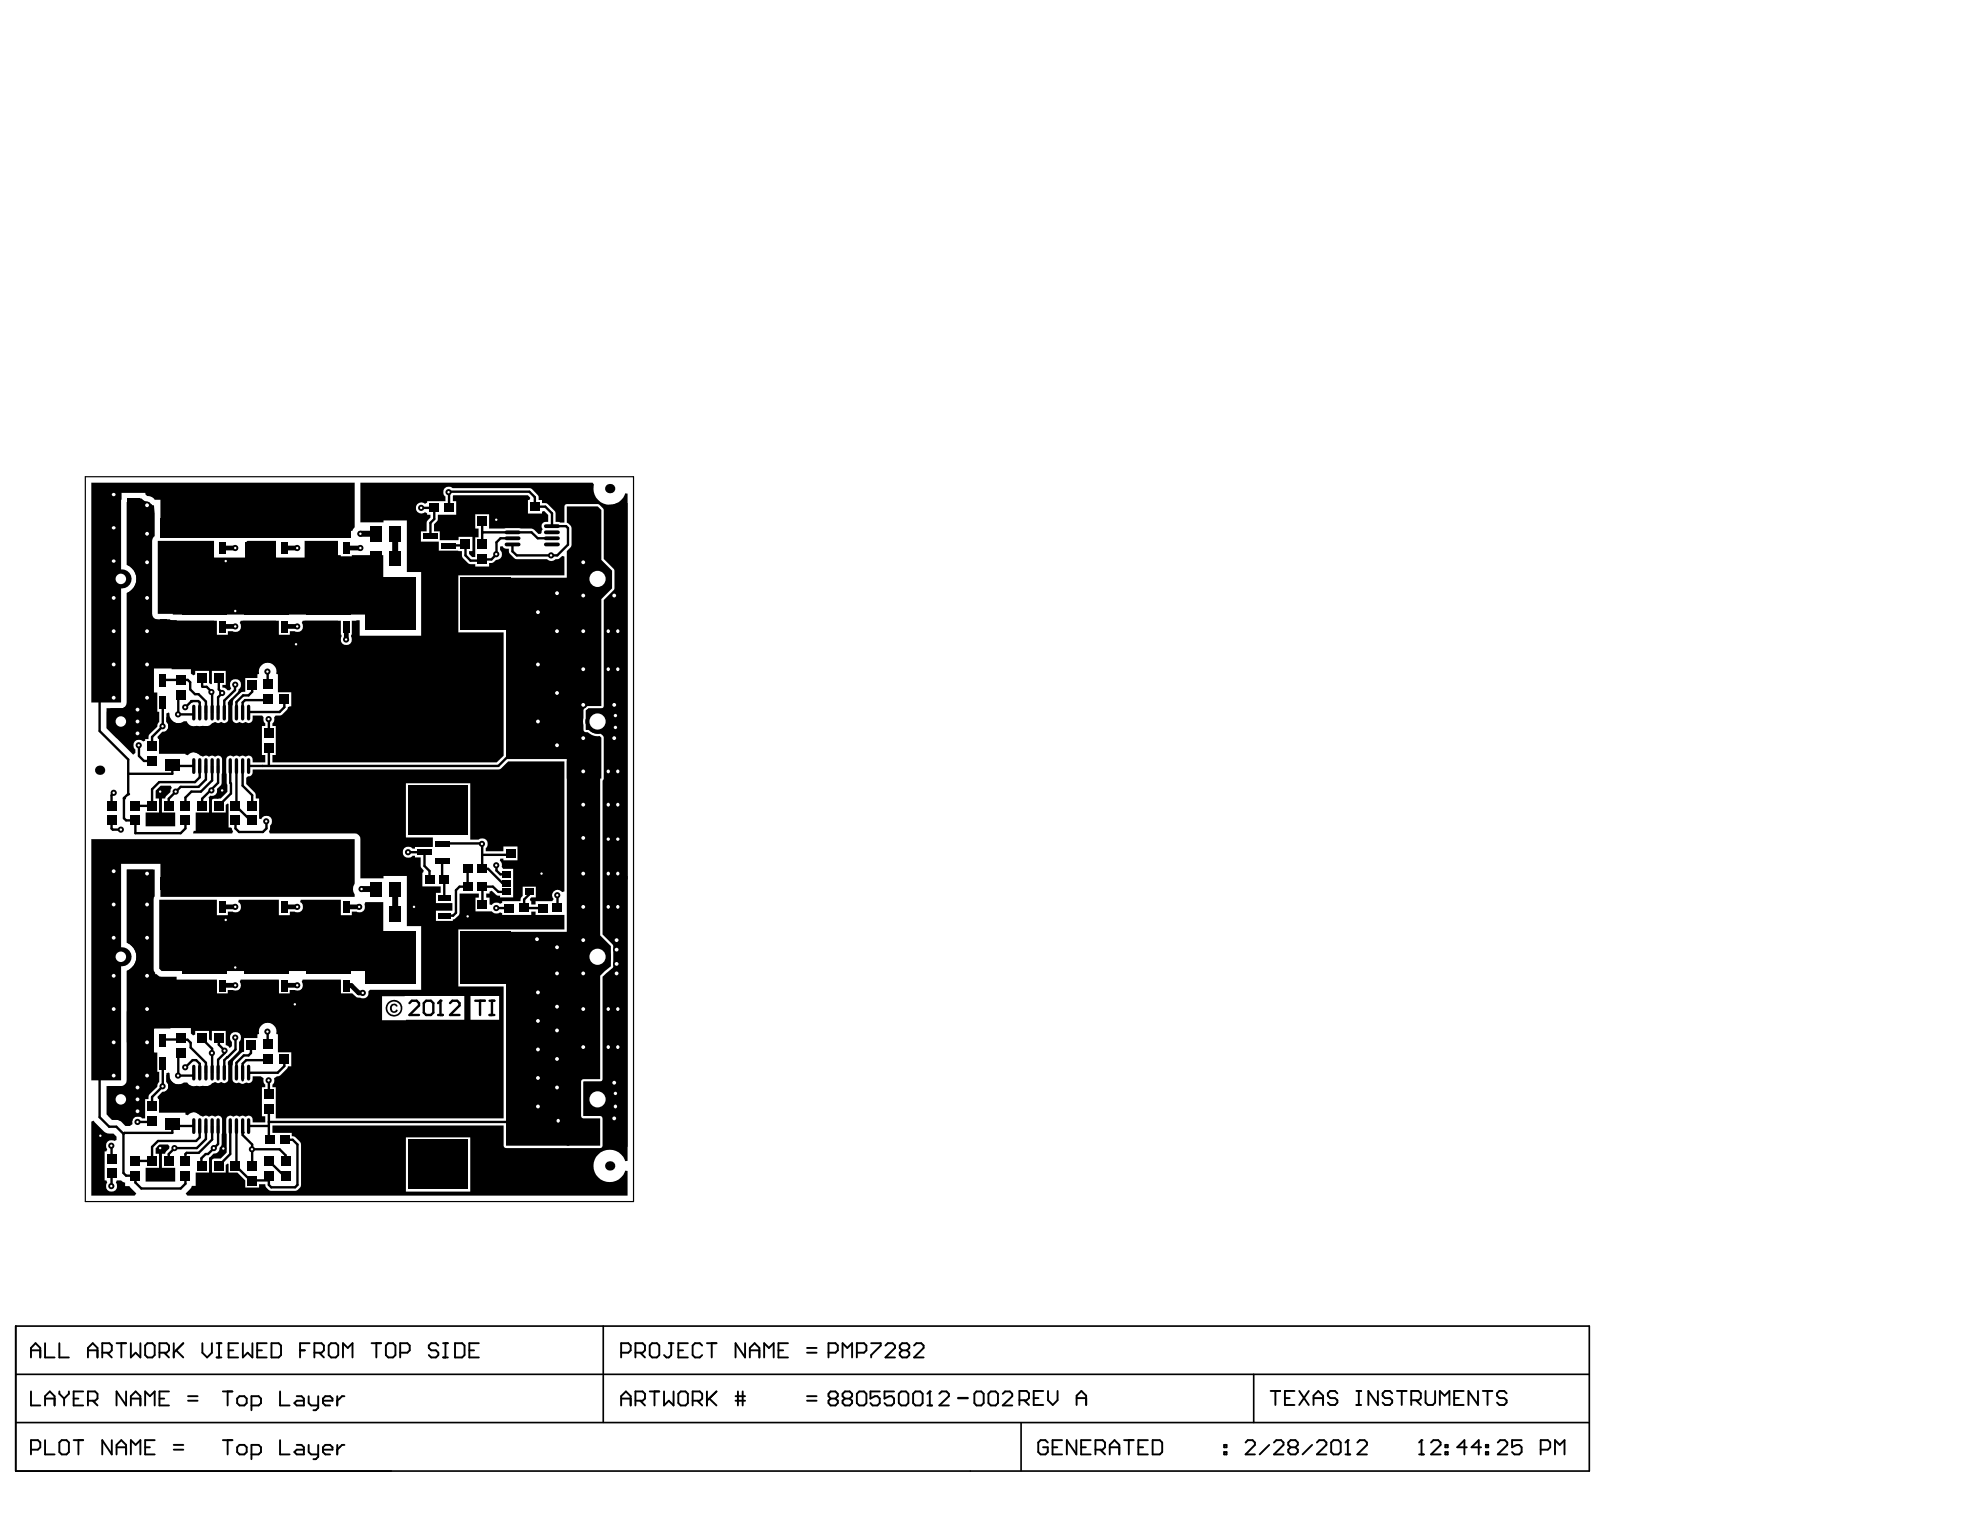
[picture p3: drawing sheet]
<svg xmlns="http://www.w3.org/2000/svg" width="279mm" height="216mm" viewBox="0 0 279 216" stroke-linecap="round" stroke-linejoin="round" font-family="sans-serif">
<path d="M12 67.3h77.4v102.3h-77.4z" fill="none" stroke="#000" stroke-width=".17"/>
<path d="M2.2 187.1h222v20.5h-222zM2.2 193.9h222M85.1 187.1v13.6M176.9 193.9v6.8M2.2 200.7h221.9M144 200.8v6.7" fill="none" stroke="#000" stroke-width=".24"/>
<g fill="none" stroke="#000" stroke-width=".34">
<path d="M33.2 77.3h.1M48.9 77.3v.1M53.1 75.3h.6M59.4 71.7h1.9v1.5l-.6 .6v1.9M63.2 77h2.3l.2-.2v1.6l.7 .7h1.6M63.3 74.3l-.1 .1M63.3 71.7v-2.3h11.4l.8 .8v1.3h1.4l1 .9v1.8h2l.2 .3v2.4l-1.5 1.5h-5.7l-.6-.6v-1M68 75.2l7-.1 .9 .9h2M68 73.6v3.2M72.3 76h-1.7l-.6 .5v1.7l-.7 .7h-1.3M14.1 98.5v4.7l4 4v4.8l-.6 .6v2.9l.3 .3h1.3v1.8h6.4l.7-.7v-1.1M23 99.2v3.3l-1.5 1.5v1.3"/>
<path d="M23 96l.1-.1h3.4l.3 .4v1l.7 .7h.5l1.1 1v1.6M25.5 98l-.3 .3v2.2M26.2 99.8l.8-.9h1l.2 .2v1.5M28.5 96v.8l.7 .1 .7 .8v2.9M28.5 93.6h2.4M30.9 95.6v1.7l.5 .5-.6 .6v2.2M30.9 93.9l.3-.3h2.2l.8 .8v2.9l-1.7 1.7v1.6M31.4 88.4h.1M33.2 96.6h.2l-.2 .2v.6l-1.6 1.5v1.7M35.6 96.6v1l-.5 .5h-.8l-.9 1v1.5M37.8 98.3l-.5 .5h-2.7l-.4 .3v1.5M37.8 94.6v2"/>
<path d="M40.1 98.7v1.1l-.7 .7h-4.2l-.1 .1M40.1 88.4h.1M15.7 115.8v1.1l.2 .2h1.2M16.1 111.9l-.4 .3v1.5M19.6 105.2v1.5l.7 .7h1.2M21.5 115.8h2.3M22.6 111.7v4.1M22.8 111.7l-.2 .2M25.2 100.8h2.1M27.3 108.1h-3v1.1h-6.2M28.2 108.1v1.6l-.7 .7h-5l-1 1v2.3h-2.4M28.5 115.8h2.4"/>
<path d="M29.1 108.1v1.9l-1.1 1h-2.5l-1.7 1.7v1M29.9 108.1v2l-1.6 1.6h-1.3l-.8 .8v1.2M30 103l1.2 1.3M30.8 108.1v2.4l-2.3 2.2v1M31.2 104.3l.4 .5v6.8l-.9 .9h-.7l-.3 .3v3M32.5 108.1l.1 3.9-1.7 1.7M32.5 100.6v2.5l-1.3 1.2M33.2 115.8v1.1l.5 .5h3.4l.5-.5v-1M33.4 108.1v5.4l-.2 .2 2.1 2.1h.3M34.2 108.1v2.8l1.4 1.3v1.5M37.9 101.5v2.5M37.9 105.5v2.6"/>
<path d="M62.4 119h5.6M68 119.1v3.5h.9l2 2h.6M73 105.4l-2.7 2.7h-35.2M23.1 138.9l.2 .2h3M23.1 135.8h4.4M23.1 124.7h4.4M23.3 128h3M31.4 139v.1M57.6 120.3h2.3v1.9l.7 .7v1.2M62.4 121.5v2.3M62.7 124.1v2.6M66 122.6v2.5h-1.2l-.5 .5v3.2l-.4 .4h-1.2"/>
<path d="M68 120.6h3.8M70 128.1h1.9M70 122.1v.7l.6 .6h.9M71.5 125.9h-1.2l-.8-.8h-1.4v2.5M74.6 125.9v.3l-.7 .7v1.2h2.7M78.6 126.3v1.8M14.8 149.4v1.6l-.7 .8v5.8l1.3 1.4h1l1 1M17.4 160v5.5l.4 .4h1.3v1l.8 .8h5.6l.7-.7v-1.3M19.4 158.3h2.1M23 150v3.3l-1.5 1.5v1.3M23.1 146.7h2.3M25.5 148.8l-.3 .3v2.7h2.1"/>
<path d="M25.5 146.7h1l.4 .5v.6l2.2 2.2v1.4M26.2 150.6l1-1h.5l.5 .5v1.3M27.3 158.9h-3v1h-6.7l-.2 .1M28.2 158.9v1.6l-.5 .5h-5.4l-.8 .8v2h-2.4M28.5 144.4h4.7l1 1v2.7l-1.7 1.7v4.1l-1.3 1.2M28.8 146.9l1.1 1.1v3.4M29.1 158.9v1.8l-1.3 1.3h-3.2l-.8 .8v1M29.9 153.8l1.7 1.8v6.5M29.9 158.9v1.9l-1.9 1.9h-1.7l-.1 .1v1M30.8 158.9v2.5l-1.4 1.4h-.4l-.6 .7v.9l.1 .1M30.9 146.4v1l.8 .9v.3l-.9 .9v1.9M32.5 158.6v4.2l-1.6 1.7"/>
<path d="M33.2 146.4v1.7l-1.6 1.5v1.8M33.4 158.9v5.5M34.2 158.9v1.3l1.4 1.3v3M35.1 158.9h2.8M35.4 147.5v1.1l-.3 .3h-.7l-1 1.1v1.4M37.8 149.6h-3.1l-.5 .5v2.4M37.8 145.6v1.6l.1 .2M37.9 156.5v4.2l.2 .1M37.9 152.5v1.9M37.9 158.3h34.7M40.1 149.5v.9l-.9 1h-4.1M51.1 140l.1 .1"/>
<path d="M57.8 141.6l.3-.4h.7l.3 .4v.3l-1.3 1.3h1.3M59.8 141.6l.3-.4h.7l.3 .4v1.3l-.3 .3h-.7l-.3-.3zM61.8 143.2h.7M61.8 141.6l.3-.4v2M63.5 141.6l.3-.4h.7l.3 .4v.3l-1.3 1.3h1.3M67 141.2h1.4M67.7 141.2v2M69.1 143.2h.6M69.1 141.2h.6M69.4 141.2v2M15.7 161.7v1.8M15.7 165.6v1.8"/>
<path d="M21.5 165.6h2.3M22.6 162v3.6M28.5 166.6h4.7M31.5 162.1l-1.1 1.1h-.2l-.5 .4v2.9M35.6 162.2h3.8l.9 .8v.8M37.9 163.8l2.1 2.1M40.1 160.8h1.2l.7 .7v5.7l-.4 .3h-3.3l-.4-.3v-.6h-2.6l-2.1-2.1M135.2 197.3h1.3"/>
</g>
<g fill="none" stroke="#000" stroke-width=".27">
<path d="M4.4 191.6v-1.4l.6-.7 .7 .7v1.4M4.4 196.3v2h1.3M4.4 190.5h1.3M6.4 189.5v2.1h1.3M6.4 198.3v-1.3l.6-.7 .7 .7v1.3M6.4 197.4h1.3M8.4 189.5v2.1h1.3M8.4 196.3v.4l.6 .7M9 197.4v.9M9.7 196.3v.4l-.7 .7M10.4 197.4h.7M11.7 196.3h-1.3v2h1.3"/>
<path d="M12.4 190.5h1.4M12.4 197.7h1l.4-.3v-.7l-.4-.4h-1v2M12.4 191.6v-1.4l.7-.7 .7 .7v1.4M13.1 197.7l.7 .6M14.4 190.9h1l.4-.4v-.6l-.4-.4h-1v2.1M15.1 190.9l.7 .7M16.4 189.5h1.4M17.1 189.5v2.1M17.8 196.3v2l-1.4-2v2M18.5 189.5v2.1l.6-.7 .7 .7v-2.1M18.5 198.3v-1.3l.6-.7 .7 .7v1.3M18.5 197.4h1.3"/>
<path d="M20.5 189.9l.3-.4h.7l.3 .4v1.3l-.3 .4h-.7l-.3-.4zM20.5 198.3v-2l.7 .7 .6-.7v2M22.5 190.9h1l.3-.4v-.6l-.3-.4h-1v2.1M22.5 197.4h.7M23.2 190.9l.6 .7M23.8 196.3h-1.3v2h1.3M24.5 189.5v2.1M24.8 190.5l1.1 1.1M25.9 189.5l-1.4 1.4M26.5 197.7h1.4M26.5 197h1.4M28.5 189.5v1.4l.7 .7 .7-.7v-1.4"/>
<path d="M30.6 189.5h.6M30.6 191.6h.6M30.9 189.5v2.1M31.4 196.3h1.4M32.1 196.3v2M32.2 190.5h.7M33.5 197.4l.3-.4h.7l.3 .4v.6l-.3 .3h-.7l-.3-.3zM33.6 189.5h-1.4v2.1h1.4M34.3 189.5v2.1l.6-.7 .7 .7v-2.1M35.5 198.3h1l.3-.3v-.6l-.3-.4h-1v2M36.3 190.5h.7M37.6 189.5h-1.3v2.1h1.3"/>
<path d="M38.3 189.5h1l.3 .4v1.3l-.3 .4h-1zM39.5 196.3v2h1.4M41.9 197h.6l.4 .4v.9h-1l-.4-.3 .4-.3h1M42.3 190.5h.7M43.5 197v1l.4 .3h1M43.7 189.5h-1.4v2.1M44.4 190.9h1l.3-.4v-.6l-.3-.4h-1v2.1M44.9 197v1.7l-.3 .3h-.4M45 190.9l.7 .7M45.6 197.7h1.3v-.3l-.3-.4h-.7l-.3 .4v.6l.3 .3h.7M46.4 189.9l.3-.4h.7l.3 .4v1.3l-.3 .4h-.7l-.3-.4zM47.6 197v1.3"/>
<path d="M48.4 191.6v-2.1l.7 .7 .6-.7v2.1M48.6 197h-.3l-.7 .7M52.4 189.5h1.4M53.1 189.5v2.1M54.4 189.9l.4-.4h.6l.4 .4v1.3l-.4 .4h-.6l-.4-.4zM56.5 190.9h1l.3-.4v-.6l-.3-.4h-1v2.1M61.8 189.9l-.3-.4h-.7l-.3 .4v.3l.3 .3h.7l.3 .4v.3l-.3 .4h-.7l-.3-.4M62.5 189.5h.7M62.5 191.6h.7M62.8 189.5v2.1M64.2 189.5h1l.3 .4v1.3l-.3 .4h-1zM66.2 190.5h.7"/>
<path d="M67.6 189.5h-1.4v2.1h1.4M87.6 190.9h1l.4-.4v-.6l-.4-.4h-1v2.1M87.6 198.3v-1.3l.7-.7 .7 .7v1.3M87.6 197.4h1.4M89.6 190.9h1.1l.3-.4v-.6l-.3-.4h-1.1v2.1M89.6 197.7h1.1l.3-.3v-.7l-.3-.4h-1.1v2M90.3 190.9l.7 .7M90.3 197.7l.7 .6M91.7 189.9l.3-.4h.7l.3 .4v1.3l-.3 .4h-.7l-.3-.4zM91.7 196.3h1.3M92.3 196.3v2M93.7 196.3v2l.7-.6 .6 .6v-2"/>
<path d="M94.4 189.5h.6M94.7 189.5v1.7l-.3 .4h-.4l-.3-.4M95.7 196.7l.3-.4h.7l.3 .4v1.3l-.3 .3h-.7l-.3-.3zM95.7 190.5h.7M97 189.5h-1.3v2.1h1.3M97.7 197.7h1l.4-.3v-.7l-.4-.4h-1v2M98.4 197.7l.7 .6M99.1 189.9l-.4-.4h-.6l-.4 .4v1.3l.4 .4h.6l.4-.4M99.7 189.5h1.4M99.7 196.3v2M99.7 197.7l1.4-1.4-1 1.1 1 .9M100.4 189.5v2.1"/>
<path d="M103.8 197.7h1.3M103.8 197h1.3M104.1 196.3v2M104.8 196.3v2M105.1 189.5v2.1l-1.3-2.1v2.1M105.8 190.5h1.3M105.8 191.6v-1.4l.7-.7 .6 .7v1.4M107.8 191.6v-2.1l.7 .7 .6-.7v2.1M109.8 190.5h.7M111.2 189.5h-1.4v2.1h1.4M113.9 190.9h1.3M113.9 190.2h1.3"/>
<path d="M113.9 197.7h1.3M113.9 197h1.3M116.9 190.9h1l.3-.4v-.6l-.3-.4h-1v2.1M117.2 197.4l-.3 .3v.3l.3 .3h.7l.3-.3v-.3l-.3-.3M117.2 197.4h.7M117.2 197.4l-.3-.4v-.3l.3-.4h.7l.3 .4v.3l-.3 .4M118.9 191.6v-2.1l.6 .7 .7-.7v2.1M119.2 197.4l-.3 .3v.3l.3 .3h.7l.3-.3v-.3l-.3-.3M119.2 197.4h.7M119.2 197.4l-.3-.4v-.3l.3-.4h.7l.3 .4v.3l-.3 .4M120.9 190.9h1l.3-.4v-.6l-.3-.4h-1v2.1M120.9 196.7l.3-.4h.7l.3 .4v1.3l-.3 .3h-.7l-.3-.3z"/>
<path d="M122.9 189.5h1.3v.4l-1.3 1.3v.4M124.1 196.3h-1.3v1.1l.6-.4h.4l.3 .4v.6l-.3 .3h-.7l-.3-.3M124.9 189.9l.4-.4h.6l.4 .4v.3l-1.4 1.4h1.4M126.1 196.3h-1.3v1.1l.7-.4h.3l.3 .4v.6l-.3 .3h-.7l-.3-.3M126.8 196.7l.3-.4h.7l.3 .4v1.3l-.3 .3h-.7l-.3-.3zM127.3 190.5l-.4-.3v-.3l.4-.4h.6l.4 .4v.3l-.4 .3M127.3 190.5l-.4 .4v.3l.4 .4h.6l.4-.4v-.3l-.4-.4M127.3 190.5h.6M128.8 196.7l.4-.4h.6l.4 .4v1.3l-.4 .3h-.6l-.4-.3zM129 189.9l.3-.4h.7l.3 .4v.3l-1.3 1.4h1.3M130.8 198.3h.7M131.2 196.3h.1"/>
<path d="M131.2 196.3v2M131.2 196.3l-.4 .4M132.5 196.7l.4-.4h.6l.4 .4v.3l-1.4 1.3h1.4M137.8 196.3h.6l.4 .4v1.3l-.4 .3h-.6l-.3-.3v-1.3zM139.4 196.7l.4-.4h.7l.3 .4v1.3l-.3 .3h-.7l-.4-.3zM141.5 196.7l.3-.4h.7l.3 .4v.3l-1.3 1.3h1.3M143.8 197.6h1l.4-.3v-.7l-.4-.3h-1v2M144.5 197.6l.7 .7M145.8 197.3h.7M147.2 196.3h-1.4v2h1.4M147.8 196.3v1.3l.7 .7 .7-.7v-1.3M151.9 197.3h1.3"/>
<path d="M151.9 198.3v-1.3l.7-.7 .6 .7v1.3M179.3 196.3h1.3M179.9 196.3v2M181.3 197.3h.6M182.6 196.3h-1.3v2h1.3M183.3 196.3l1.3 2M184.6 196.3l-1.3 2M185.3 197.3h1.4M185.3 198.3v-1.3l.7-.7 .7 .7v1.3M188.7 196.6l-.4-.3h-.6l-.4 .3v.4l.4 .3h.6l.4 .3v.3l-.4 .4h-.6l-.4-.4M191.4 196.3h.6M191.4 198.3h.6"/>
<path d="M191.7 196.3v2M194.4 196.3v2l-1.4-2v2M196.4 196.6l-.3-.3h-.7l-.3 .3v.4l.3 .3h.7l.3 .3v.3l-.3 .4h-.7l-.3-.4M197.1 196.3h1.3M197.7 196.3v2M199.1 197.6h1l.3-.3v-.7l-.3-.3h-1v2M199.8 197.6l.6 .7M201.1 196.3v1.6l.3 .4h.7l.4-.4v-1.6M203.1 198.3v-2l.7 .7 .7-.7v2M205.1 197.3h.7M206.5 196.3h-1.4v2h1.4M208.5 196.3v2l-1.3-2v2"/>
<path d="M209.2 196.3h1.3M209.9 196.3v2M212.5 196.6l-.3-.3h-.7l-.3 .3v.4l.3 .3h.7l.3 .3v.3l-.3 .4h-.7l-.3-.4M4.4 204.6h.9l.4-.4v-.6l-.4-.4h-.9v2M6.4 203.2v2h1.3M8.4 203.6l.3-.4h.7l.3 .4v1.3l-.3 .3h-.7l-.3-.3zM10.4 203.2h1.3M11.1 203.2v2M15.8 203.2v2l-1.4-2v2M16.4 205.2v-1.3l.7-.7 .7 .7v1.3M16.4 204.2h1.4M18.5 205.2v-2l.6 .7 .7-.7v2"/>
<path d="M20.5 204.2h.7M21.8 203.2h-1.3v2h1.3M24.5 204.6h1.4M24.5 203.9h1.4M31.4 203.2h1.4M32.1 203.2v2M33.5 204.2l.3-.3h.7l.3 .3v.7l-.3 .3h-.7l-.3-.3zM35.5 205.2h1l.3-.3v-.7l-.3-.3h-1v2M39.5 203.2v2h1.4M41.9 203.9h.6l.4 .3v1h-1l-.4-.3 .4-.3h1M43.5 203.9v1l.4 .3h1M44.9 203.9v1.7l-.3 .3h-.4"/>
<path d="M45.6 204.6h1.3v-.4l-.3-.3h-.7l-.3 .3v.7l.3 .3h.7M47.6 203.9v1.3M48.6 203.9h-.3l-.7 .7M147.8 203.6l-.3-.4h-.7l-.3 .4v1.3l.3 .3h.7l.3-.3v-.7h-.7M148.5 204.2h.7M149.8 203.2h-1.3v2h1.3M151.9 203.2v2l-1.4-2v2M152.5 204.2h.7M153.9 203.2h-1.4v2h1.4M154.5 204.6h1l.4-.4v-.6l-.4-.4h-1v2M155.2 204.6l.7 .6M156.6 204.2h1.3"/>
<path d="M156.6 205.2v-1.3l.6-.7 .7 .7v1.3M158.6 203.2h1.3M159.2 203.2v2M160.6 204.2h.7M161.9 203.2h-1.3v2h1.3M162.6 203.2h1l.4 .4v1.3l-.4 .3h-1zM172.7 204.9h.3v.3h-.3zM172.7 203.9h.3v.3h-.3zM175.7 203.6l.3-.4h.7l.3 .4v.3l-1.3 1.3h1.3M179.1 203.9l-1.4 1.3M179.7 203.6l.4-.4h.6l.4 .4v.3l-1.4 1.3h1.4M182.1 204.2l-.4-.3v-.3l.4-.4h.7l.3 .4v.3l-.3 .3"/>
<path d="M182.1 204.2l-.4 .4v.3l.4 .3h.7l.3-.3v-.3l-.3-.4M182.1 204.2h.7M185.1 203.9l-1.3 1.3M185.8 203.6l.3-.4h.7l.3 .4v.3l-1.3 1.3h1.3M187.8 203.6l.3-.4h.7l.3 .4v1.3l-.3 .3h-.7l-.3-.3zM189.8 205.2h.7M190.1 203.2h.1M190.1 203.2v2M190.1 203.2l-.3 .4M191.5 203.6l.3-.4h.7l.3 .4v.3l-1.3 1.3h1.3M200.2 205.2h.7M200.5 203.2h.1"/>
<path d="M200.5 203.2v2M200.5 203.2l-.3 .4M201.9 203.6l.3-.4h.7l.3 .4v.3l-1.3 1.3h1.3M203.9 204.9h.3v.3h-.3zM203.9 203.9h.3v.3h-.3zM206.9 204.2h-1.3l1-1v2M208.9 204.2h-1.3l1-1v2M209.6 204.9h.4v.3h-.4zM209.6 203.9h.4v.3h-.4zM211.3 203.6l.3-.4h.7l.3 .4v.3l-1.3 1.3h1.3M214.7 203.2h-1.4v1l.7-.3h.3l.4 .3v.7l-.4 .3h-.6l-.4-.3M217.4 204.6h1l.3-.4v-.6l-.3-.4h-1v2"/>
<path d="M219.4 205.2v-2l.6 .7 .7-.7v2"/>
</g>
<g fill="#000">
<path d="M18 70.4h1.9l.6 .4a.91 .91 0 0 1 .9 .4h.1v28.3l-1.7 1.6v2.1l-1 1h-2.4l-1.3-1.4v-2.3l.5-.6h1.8l.4-.1 .1-.4v-15.7a2.13 2.13 0 0 0 1.3-2 2.13 2.13 0 0 0-1.3-2v-8.8zM22.3 76.3h7.9v2.4h4.4v-2l.3-.4h4v2.4h4.1v-2.4h4.7v2h.4v.2h1.5v-.2h4.5v8.4h-29.7v-.1h-2.1zM12.9 68.1h37.1v6.3l-.3 .5h-27.1v-4.4h-.8a1.15 1.15 0 0 0-1.1-.5l-.2-.2v-.2h-3.4v29.5h-4.2zM64 69.9h10.5l.3 .4-.1 .3h-.2v1.9h2v-.3l.3-.1 .5 .6v.9a.66 .66 0 0 0-.8 .3 .66 .66 0 0 0 .1 .8l-.3 .6-.3 .1-.6-.7-.4-.1h-6v-2h-2v2h.5v1.2h-.5v2.8h-.4l-.4-.4v-.4h.4v-2h-1.9v.4h-2.7v-1.2h-.8v-1a1.11 1.11 0 0 0 .6-1.4h2.6v-1.9h-.5zM80 71.5h4.3l.5 .5v7l1.5 1.5v2.5l-1.5 1.5v15.1h-1.9l-.5 .4-.2 1.8 .1 1.3a.47 .47 0 0 0 .6 .2 1.98 1.98 0 0 0 1.7 .6l.2 .2v5.8h-4.8v-32.1l.6-.7v-2.6a1.05 1.05 0 0 0-.6-.8zM21.1 87.4h2.9l.9 .2h5.3v2.1h4v-2.1h4.7v2.1h4.1v-2.1h4.7v3.3h-26.6zM23.5 100.7l.3-.2 .1 .2a1.25 1.25 0 0 0 .6 1.2 1.25 1.25 0 0 0 1.4-.1h.5a1.03 1.03 0 0 0 1.4 .6l.4 .1 .4-.1a1.15 1.15 0 0 0 1.3-.4l.5-.1a.65 .65 0 0 0 .8 0 .59 .59 0 0 0 .7 .1 .59 .59 0 0 0 .3-.6l-.1-2.3 .6-.6 .3 .3-.2 .9v1.7a.6 .6 0 0 0 .3 .6 .6 .6 0 0 0 .7-.1 .65 .65 0 0 0 .9 0 .58 .58 0 0 0 .6 .1 .58 .58 0 0 0 .3-.6v-.4h1.4l.2 .2a.64 .64 0 0 0 .2 .8v.4h-.4v4.1h.4v1.1h-1.8a.71 .71 0 0 0-.5-1l-.5 .2a.65 .65 0 0 0-.8 0 .61 .61 0 0 0-.9 0 .61 .61 0 0 0-.6-.1 .61 .61 0 0 0-.4 .5l.2 4.5-1 1h-1.2v2h1.9v-1.1l.3-.2h.1v3.4h.4l.1 .1 .2 .4-.1 .3h-5.6l.1-.4h.3v-2.5h1.9l-.1-2.2 .3-.2a.73 .73 0 0 0 .7-.2 .73 .73 0 0 0 .2-.8l.6-.6 .1-3.5a.6 .6 0 0 0-.3-.5 .6 .6 0 0 0-.7 .1 .65 .65 0 0 0-.8 0 .61 .61 0 0 0-.9 0l-.4-.2a1.04 1.04 0 0 0-1.7 0l-.3-.1v-.1h-3.8v-2.1h-.1l-.1-.3 .7-.7a.76 .76 0 0 0 .8-.5 .76 .76 0 0 0-.2-.9zM23.5 101.2l.3-.2 .1 .1a1.23 1.23 0 0 0 1.5 .9l.3 .2v.3h8.2l.2 .2v3.6h-6.2l-.6-.1-.3-.4v-1.8h-3.4l-.1-.2v-.7a.77 .77 0 0 0 0-1.2zM22 111.6l.7-.7h1.4l.1 .3-.1 .2-.1 .4-.6 .5-.1 .4h-.5v2h1.9v1.9h-4.2v-1.9h1.9v-2h-.4zM71.4 81.5h9.4v25.6h-9.4zM17.9 122.7h3.7v15.7h9v1.8h1.5v-.5h.8a.75 .75 0 0 0 .9-.1 .75 .75 0 0 0 .1-.9l.2-.3h5.2v1.8h1.6v-.5h.7a.75 .75 0 0 0 .9-.1 .75 .75 0 0 0 .1-.9l.2-.3h5.3v1.8l1.6 .1v2.4h-29.6v4.4h-2.2v-10.1a2.13 2.13 0 0 0 1.3-2 2.13 2.13 0 0 0-1.3-2zM22.5 127h8.1v2.1h1.5v-.5h.8a.77 .77 0 0 0 1-.2 .77 .77 0 0 0-.3-1.1l.1-.3h5.6v2.1h1.6v-.5h.7a.77 .77 0 0 0 1.1-.2 .77 .77 0 0 0-.4-1.1l.1-.3h5.7v2.1h1.5v-.5h.7a.77 .77 0 0 0 1-.1 .77 .77 0 0 0 .1-.9l.1-.3h2.6v9.7h-31.3l-.3-.3z"/>
<path d="M12.9 118.4h37.1v6.3a1.27 1.27 0 0 0 0 1.5v.4h-27.4v-4.7h-5.5v30.6h-4.2zM71.4 131.5h8.9l.2 .3-.2 .7v29.2h-8.9zM80 107.3h4.7v24.7l1.5 1.5v2.9l-1.5 1.3v14.6h-2.4l-.2 .1-.1 .2v5l.3 .2h2.4v3.9h-4.7zM85.7 71.5l.2-.3h.5l.7-.2h1.4v53.1h-2.8v-21.1h-3v-2.8l.3-.2h2.7v-15l1.3-1.3v-3.7l-1.3-1.3zM12.9 158.3l.3-.1 1.5 1.5a1.52 1.52 0 0 0 1.3 .3l.4 .4v.5l-.3 .1a.78 .78 0 0 0-1 .1 .78 .78 0 0 0 0 1.1l-.1 .3h-.2v4.1h.2l.1 .3a.78 .78 0 0 0 .1 1 .78 .78 0 0 0 1.1 0 .78 .78 0 0 0 0-1l.2-.3a.67 .67 0 0 1 .8 .2l.4 .1v.5h.6l.9 1-.2 .3h-6.1zM17.9 142.7h3.9v7.7h-1.9v7l-.2 .2a.71 .71 0 0 0-1 .6h-1.8l-.5-.2h-.6l-.6-.6v-4.1h1.9a.8 .8 0 0 0 .8-.8zM23.5 151.7l.3-.1a1.37 1.37 0 0 0 1.7 1.4l.2 .1 1.1 .1a1.37 1.37 0 0 0 1.1 .1h.3l.4-.1a.95 .95 0 0 0 1-.1h4.5v4h-6.2l-.1-1.6-.8-.9h-3.7v-.6a.77 .77 0 0 0 .2-1.3zM22 162l.5-.5h1.2l.2 .3v.3l-.5 .4-.1 .3h-.5v2h1.9v1.9h-4.2v-1.9h1.9v-2h-.4zM85.7 123.6h2.8v38.2h-2.8v-4.3h-3.4v-4.9h3.4v-14.6h.6l.7-.6v-4.4l-1.3-1.3z"/>
<path d="M18 70.4h1.9l.6 .4a.91 .91 0 0 1 .9 .4l.3 .1 .1 1.2v3.2l-.3 .3v.3v10.3l.2 .6 .6 .2h1.7l.9 .2h5.7v2h1.5v-.5h.8a.79 .79 0 0 0 1-.2 .79 .79 0 0 0-.1-1l.2-.3h5.3v2h1.6v-.5h.7a.77 .77 0 0 0 1-.2 .77 .77 0 0 0 0-1l.1-.3h5.4v2h.1l-.1 .3a.78 .78 0 0 0 .8 1.1 .78 .78 0 0 0 .6-1.1v-.3h.1v-2l.7-.1h.4v2.2h8.7v-9h-2v-7.3h-3.3v.3h-3.3v-5.6h32.8l.2 .3v.1a2.29 2.29 0 0 0 1.7 2.7 2.29 2.29 0 0 0 2.7-1.6l.3 .1v94.1l-.3 .1-.1-.2a2.29 2.29 0 0 0-3.5-1 2.29 2.29 0 0 0 .1 3.7 2.29 2.29 0 0 0 3.5-1.2h.3v3.5h-62.1l-.2-.3 .7-.7 .2-.4h.5v-1.8h1.9v-2.2l.7-.5a.71 .71 0 0 0 .8-.9l.1-.1 .2-.4v-3.6a.6 .6 0 0 0-1-.2 .65 .65 0 0 0-.8 0 .61 .61 0 0 0-.9 0l-.4-.2a1.04 1.04 0 0 0-1.7 0l-.3-.1v-.3h-3.8v-1.9h-.1l-.1-.3 .8-.7a.75 .75 0 0 0 .7-.5 .75 .75 0 0 0-.2-.9v-1.3l.3-.1 .1 .2v.3a1.24 1.24 0 0 0 .7 1.1 1.24 1.24 0 0 0 1.3-.1h.5a1.31 1.31 0 0 0 1.5 .5h.9a1.09 1.09 0 0 0 1.1-.4l.4-.2 .5 .2 .4-.2a.59 .59 0 0 0 .7 .1 .59 .59 0 0 0 .3-.6l-.1-2.4 1.6-1.5v-1.3a.77 .77 0 0 0 .1-1.1 .77 .77 0 0 0-1.1 0 .77 .77 0 0 0 0 1.1v.6l-.3 .3-.6-.4v-2h-1.9v1.3l-.1 .1-.3-.2v-1.2h-2v.5l-.3 .1-.3-.3v-.7h-5.2v3.4h.5v2.7h.3v1.5a.59 .59 0 0 0-.3 .7l-1.1 1-.2 .7h-.4v2.7h-.5a.78 .78 0 0 0-1-.2 .78 .78 0 0 0-.3 1l-.4 .3h-.6a1.73 1.73 0 0 0-1.9-.9l-.8-.8v-3.9l2.4-.1 .5-.4v-.3v-15.5a2.13 2.13 0 0 0 1.3-2 2.13 2.13 0 0 0-1.3-2v-10.3h3.9v3.8l-.1 .5v9.7l.2 .8h.2l.4 .3h2.4v.4h5.7v2h1.5v-.5h.8a.77 .77 0 0 0 1-.2 .77 .77 0 0 0-.1-1l.2-.3h5.3v2h1.6v-.5h.7a.77 .77 0 0 0 1-.2 .77 .77 0 0 0 0-1l.1-.3h5.4v2h1.6l.6 .5 .6 .1a.75 .75 0 0 0 .8-.1 .75 .75 0 0 0 .3-.8l.2-.2h7.2v-9h-2v-7.1h-3.3v.3h-3.3v-5.5a.8 .8 0 0 0-.8-.8h-11.9l-.2-.3 .2-.2v-.6a.79 .79 0 0 0-.1-1.3 .79 .79 0 0 0-1.1 .4l-.3-.1v-2.8h-.5v-.5l-.2-.4-1.2-1.2v-.8l.4-.2a.57 .57 0 0 0 .5-.6v-.4h34.7l.4-.1 1-1.1h7.9v18.4l-.3 .1-.1-.1a.77 .77 0 0 0-1.1 0 .77 .77 0 0 0 0 1.1l-.2 .3h-2.3v.4h-.6v-.4h-.2l-.1-.3 .3-.3h.6v-1.5h-1.9v1.3a.66 .66 0 0 0-.3 .8h-2.6v.2l-.3 .1a.8 .8 0 0 0-1.1 .2l-.3-.1v-.9h-.5v-.6h.5v-.3l.3-.1 .7 .7h.4v.2h1.9v-4h-1.4l-.2-.3a.73 .73 0 0 0-.3-.8l.1-.3h.4v.2h2v-1.9h-2v.6h-2.5l.1-.4a.8 .8 0 0 0 0-1.2 .8 .8 0 0 0-1.1 0h-1.2v-8h-9v7.7h3.8v1.3h-2.6v.3h-.3a.77 .77 0 0 0-1.1-.1 .77 .77 0 0 0 0 1.1 .77 .77 0 0 0 1.1 0h.3v.2h.8l.1 1.4 .4 .4-.1 .3h-.1v2h2.6v.9h-.7v1.4h2.3v1.1h-2.3v1.4h2.4v-.2h.2a1.23 1.23 0 0 0 .7-.9v-2.7h2.8v.6h-.5v1.9h2.3a.77 .77 0 0 0 1.1 .1l.3 .2v.2h4.2v-.5h.6v.5h4v2.1h-14.9v8h6.3v18.6h-32.1v-4.4h-.5v-.4l.3-.2v-.7l.4-.2 .4-.2 1-.9 .1-.3h.5v-2h-1.9v-2.6h-.2v-.3a1.25 1.25 0 0 0-1.4-1.3 1.25 1.25 0 0 0-1 1.6h-.3v.6h-1.9v1.9l-.4 .2-1.1 1.2-.1 .7v1.7a.56 .56 0 0 0 .8 .6l.4 .1h.4a.49 .49 0 0 1 .7 0 .68 .68 0 0 0 .5-1h1.2l.4 .2a.68 .68 0 0 0 .2 .9v.4h-.4v4.1h.4v.9h-1.8a.71 .71 0 0 0-.5-1l-.4 .2-.5-.2-.4 .2a.61 .61 0 0 0-.9 0 .61 .61 0 0 0-.6-.1 .61 .61 0 0 0-.4 .5l.1 4.6-.9 .9h-1.2v2h1.9v-1.1l.3-.2 .1 .1v1.2h1.3l1.1 1.1v1h2v-.5h.8a.97 .97 0 0 0 .9 .9h3.5a1.06 1.06 0 0 0 .7-.8l-.1-5.9a1.63 1.63 0 0 0-1.1-1h-.1v-.4h-2.8v-1.1h32.6v2.9l.2 .2 .2 .1h13.3l.2-.1 .1-.2v-4l-.3-.2h-2.4v-4.9h2.4l.2-.1 .1-.2v-14.5l1.4-1.2 .1-.2v-3l-1.5-1.5v-21.7l.2-.3v-5.9l-.4-.4a2.13 2.13 0 0 1-1.8-.6h-.3v-2.8l.3-.2h1.8l.3-.1 .1-.3v-14.9l1.4-1.4 .1-.3v-2.6l-1.5-1.5-.1-7.1-.5-.6-.3-.1-4.5 .1-.2 .3v2.2h-.6l-.6-.1v-1.2l-.2-.3-1.1-1.1h-.6v-.4h-.5v-.6l-1.1-1.1h-11l-.3-.2a.78 .78 0 0 0-1 .3 .78 .78 0 0 0 .2 1.1v.6h-2.5v.2l-.3 .2a.77 .77 0 0 0-1.1 0 .77 .77 0 0 0 0 1.1 .77 .77 0 0 0 1.1 .1l.3 .1v.2h.4v.4l-.5 .6v1.4h-.8v1.4h2.5v1.3l3.3 .1v.6l.1 .3 .9 .9h.8v.3h2v-.5a1.04 1.04 0 0 0 1-.4 .77 .77 0 0 0 .8-.5 .77 .77 0 0 0-.3-.9v-.5h.4a.74 .74 0 0 0 .9 .3v.6a1.89 1.89 0 0 0 1.1 .9h4.3a.78 .78 0 0 0 1.1 0 .9 .9 0 0 0 1-.5l.3 .1v2.7h-14.9v8h6.3v17.4l-.9 1h-31.7v-1.1h.5v-4.1h-.5v-.4l.3-.2v-.6l.2-.2 .7-.1a1.63 1.63 0 0 0 1-1.1l.5-.1v-2h-1.9v-2.6h-.2a1.25 1.25 0 0 0-1.2-1.6 1.25 1.25 0 0 0-1.2 1.6h-.3v.6h-1.7v1.9a.76 .76 0 0 0-.8 .3l-.2-.2 .1-.4a.78 .78 0 0 0 .1-1.2 .78 .78 0 0 0-1.1-.1 .78 .78 0 0 0-.1 1.2l-.2 .2h-.4l-.3-.3-.3-.1v-.4h.4v-1.9h-1.9v1.8h-.1l-.3-.1v-1.7h-2v.5l-.3 .1-.3-.2v-.7l-5.2-.1v3.4h.5v2.7h.3v1.5l-.3 .3v.4l-1.1 1-.2 .7h-.4v.2l-.3 .1a.77 .77 0 0 0-1.2 0 .77 .77 0 0 0 .1 1.1v.5l-.3 .3-3.8-3.7v-2.9h2.1a.8 .8 0 0 0 .8-.8v-15.4a2.14 2.14 0 0 0 1.3-2 2.14 2.14 0 0 0-1.3-2v-8.8zM66.4 140.5v3.4h4v-3.4zM53.9 140.6v3.4l11.6-.1v-3.4zM57.3 160.5v7.6h9v-7.6z"/>
<path d="M54.4 142.3a1.2 1.2 0 0 1 2.4 0 1.2 1.2 0 0 1-2.4 0zM54.6 142.3a1 1 0 0 0 2 0 1 1 0 0 0-2 0zM55.2 141.8a.57 .57 0 0 1 .9 .2l-.2 .1a.33 .33 0 0 0-.5-.2 .33 .33 0 0 0-.1 .4 .31 .31 0 0 0 .2 .4 .31 .31 0 0 0 .4-.2h.2a.61 .61 0 0 1-.9 .3 .61 .61 0 0 1 0-1z"/>
<circle cx="26.2" cy="99.8" r=".17"/>
<circle cx="27" cy="99" r=".17"/>
<circle cx="28.5" cy="96" r=".17"/>
<circle cx="17.5" cy="112.6" r=".17"/>
<circle cx="18.1" cy="112.1" r=".17"/>
<circle cx="68.1" cy="127.6" r=".17"/>
<circle cx="34.2" cy="159.8" r=".17"/>
<circle cx="62.1" cy="141.2" r=".17"/>
<circle cx="86.8" cy="154.3" r=".5"/>
</g>
<path d="M31.4 77.3h1.8M40.1 77.3h1.9M48.9 77.3h2M31.4 88.4h1.8M40.1 88.4h1.9M48.9 88.4v1.8M31.4 139h1.8M31.4 128h1.8M40.1 139h1.9M40.1 128h1.9M48.9 139.1h.7l1 1h.6M48.9 128h1.8" fill="none" stroke="#000" stroke-width=".67"/>
<path d="M50.9 75.3h1.8l.2-.1 .2 .1M55.8 75.7v3.1M51 125.5h2.1M55.8 125v4" fill="none" stroke="#000" stroke-width=".84"/>
<path d="M22.6 74.7h26.9v1.1h-26.9z" fill-rule="evenodd" fill="#000"/>
<circle cx="86.8" cy="154.3" r=".24" fill="#fff"/>
<circle cx="86.8" cy="156.1" r=".5" fill="#000"/>
<circle cx="86.8" cy="156.2" r=".25" fill="#fff"/>
<circle cx="86.8" cy="101" r=".5" fill="#000"/>
<circle cx="86.8" cy="101" r=".24" fill="#fff"/>
<circle cx="86.8" cy="102.7" r=".5" fill="#000"/>
<circle cx="86.8" cy="102.7" r=".24" fill="#fff"/>
<circle cx="20.7" cy="98.5" r=".5" fill="#000"/>
<circle cx="20.7" cy="98.5" r=".27" fill="#fff"/>
<circle cx="20.7" cy="151.8" r=".5" fill="#000"/>
<circle cx="20.7" cy="151.8" r=".27" fill="#fff"/>
<circle cx="16" cy="111.9" r=".44" fill="#000"/>
<circle cx="16" cy="111.9" r=".17" fill="#fff"/>
<circle cx="15.7" cy="167.4" r=".44" fill="#000"/>
<circle cx="15.7" cy="167.4" r=".17" fill="#fff"/>
<circle cx="78.6" cy="126.3" r=".44" fill="#000"/>
<circle cx="78.6" cy="126.3" r=".17" fill="#fff"/>
<circle cx="66" cy="129.3" r=".44" fill="#000"/>
<circle cx="66" cy="129.3" r=".17" fill="#fff"/>
<circle cx="29.8" cy="97.7" r=".44" fill="#000"/>
<circle cx="29.8" cy="97.7" r=".17" fill="#fff"/>
<circle cx="70" cy="128.1" r=".44" fill="#000"/>
<circle cx="70" cy="128.1" r=".17" fill="#fff"/>
<circle cx="70" cy="122.1" r=".44" fill="#000"/>
<circle cx="70" cy="122.1" r=".17" fill="#fff"/>
<circle cx="37.6" cy="115.9" r=".44" fill="#000"/>
<circle cx="37.6" cy="115.9" r=".17" fill="#fff"/>
<circle cx="17" cy="117.1" r=".44" fill="#000"/>
<circle cx="17" cy="117.1" r=".17" fill="#fff"/>
<circle cx="22.6" cy="111.7" r=".44" fill="#000"/>
<circle cx="22.6" cy="111.7" r=".17" fill="#fff"/>
<circle cx="24.8" cy="111.7" r=".44" fill="#000"/>
<circle cx="24.8" cy="111.7" r=".17" fill="#fff"/>
<circle cx="31.7" cy="148.3" r=".44" fill="#000"/>
<circle cx="31.7" cy="148.3" r=".17" fill="#fff"/>
<circle cx="22.9" cy="153.3" r=".44" fill="#000"/>
<circle cx="22.9" cy="153.3" r=".17" fill="#fff"/>
<circle cx="31.5" cy="162.1" r=".44" fill="#000"/>
<circle cx="31.5" cy="162.1" r=".17" fill="#fff"/>
<circle cx="51" cy="125.5" r=".44" fill="#000"/>
<circle cx="51" cy="125.5" r=".17" fill="#fff"/>
<circle cx="30.5" cy="155.1" r=".34" fill="#000"/>
<circle cx="30.5" cy="155.1" r=".17" fill="#fff"/>
<circle cx="30.5" cy="153.8" r=".34" fill="#000"/>
<circle cx="30.5" cy="153.8" r=".17" fill="#fff"/>
<circle cx="31.8" cy="155.1" r=".34" fill="#000"/>
<circle cx="31.8" cy="155.1" r=".17" fill="#fff"/>
<circle cx="31.8" cy="153.8" r=".34" fill="#000"/>
<circle cx="31.8" cy="153.8" r=".17" fill="#fff"/>
<circle cx="33.2" cy="155.1" r=".34" fill="#000"/>
<circle cx="33.2" cy="155.1" r=".17" fill="#fff"/>
<circle cx="33.2" cy="153.8" r=".34" fill="#000"/>
<circle cx="33.2" cy="153.8" r=".17" fill="#fff"/>
<circle cx="33.2" cy="156.4" r=".34" fill="#000"/>
<circle cx="33.2" cy="156.4" r=".17" fill="#fff"/>
<circle cx="31.8" cy="156.4" r=".34" fill="#000"/>
<circle cx="31.8" cy="156.4" r=".17" fill="#fff"/>
<circle cx="30.5" cy="156.4" r=".34" fill="#000"/>
<circle cx="30.5" cy="156.4" r=".17" fill="#fff"/>
<circle cx="29.2" cy="156.4" r=".34" fill="#000"/>
<circle cx="29.2" cy="156.4" r=".17" fill="#fff"/>
<circle cx="29.2" cy="153.8" r=".34" fill="#000"/>
<circle cx="29.2" cy="153.8" r=".17" fill="#fff"/>
<circle cx="29.2" cy="155.1" r=".34" fill="#000"/>
<circle cx="29.2" cy="155.1" r=".17" fill="#fff"/>
<circle cx="30.2" cy="162" r=".44" fill="#000"/>
<circle cx="30.2" cy="162" r=".17" fill="#fff"/>
<circle cx="37.9" cy="152.5" r=".44" fill="#000"/>
<circle cx="37.9" cy="152.5" r=".17" fill="#fff"/>
<circle cx="33.2" cy="139" r=".44" fill="#000"/>
<circle cx="33.2" cy="139" r=".17" fill="#fff"/>
<circle cx="41.9" cy="139" r=".44" fill="#000"/>
<circle cx="41.9" cy="139" r=".17" fill="#fff"/>
<circle cx="50.7" cy="128" r=".44" fill="#000"/>
<circle cx="50.7" cy="128" r=".17" fill="#fff"/>
<circle cx="41.9" cy="128" r=".44" fill="#000"/>
<circle cx="41.9" cy="128" r=".17" fill="#fff"/>
<circle cx="33.2" cy="128" r=".44" fill="#000"/>
<circle cx="33.2" cy="128" r=".17" fill="#fff"/>
<circle cx="35.5" cy="162.2" r=".44" fill="#000"/>
<circle cx="35.5" cy="162.2" r=".17" fill="#fff"/>
<circle cx="31.3" cy="111.5" r=".44" fill="#000"/>
<circle cx="31.3" cy="111.5" r=".17" fill="#fff"/>
<circle cx="29.8" cy="111.5" r=".44" fill="#000"/>
<circle cx="29.8" cy="111.5" r=".17" fill="#fff"/>
<circle cx="33.2" cy="96.6" r=".44" fill="#000"/>
<circle cx="33.2" cy="96.6" r=".17" fill="#fff"/>
<circle cx="41.9" cy="77.3" r=".44" fill="#000"/>
<circle cx="41.9" cy="77.3" r=".17" fill="#fff"/>
<circle cx="33.2" cy="88.4" r=".44" fill="#000"/>
<circle cx="33.2" cy="88.4" r=".17" fill="#fff"/>
<circle cx="50.8" cy="77.3" r=".44" fill="#000"/>
<circle cx="50.8" cy="77.3" r=".17" fill="#fff"/>
<circle cx="41.9" cy="88.4" r=".44" fill="#000"/>
<circle cx="41.9" cy="88.4" r=".17" fill="#fff"/>
<circle cx="48.8" cy="90.2" r=".44" fill="#000"/>
<circle cx="48.8" cy="90.2" r=".17" fill="#fff"/>
<circle cx="31.3" cy="97.8" r=".44" fill="#000"/>
<circle cx="31.3" cy="97.8" r=".17" fill="#fff"/>
<circle cx="26.1" cy="99.8" r=".44" fill="#000"/>
<circle cx="26.1" cy="99.8" r=".17" fill="#fff"/>
<circle cx="25.1" cy="100.8" r=".44" fill="#000"/>
<circle cx="25.1" cy="100.8" r=".17" fill="#fff"/>
<circle cx="41.8" cy="90.9" r=".44" fill="#000"/>
<circle cx="41.8" cy="90.9" r=".17" fill="#fff"/>
<circle cx="37.9" cy="101.5" r=".44" fill="#000"/>
<circle cx="37.9" cy="101.5" r=".17" fill="#fff"/>
<circle cx="70" cy="78.2" r=".44" fill="#000"/>
<circle cx="70" cy="78.2" r=".17" fill="#fff"/>
<circle cx="70" cy="73.3" r=".44" fill="#000"/>
<circle cx="70" cy="73.3" r=".17" fill="#fff"/>
<circle cx="57.6" cy="120.3" r=".44" fill="#000"/>
<circle cx="57.6" cy="120.3" r=".17" fill="#fff"/>
<circle cx="58.4" cy="128" r=".44" fill="#000"/>
<circle cx="58.4" cy="128" r=".17" fill="#fff"/>
<circle cx="20.7" cy="123.3" r=".5" fill="#000"/>
<circle cx="20.7" cy="123.3" r=".27" fill="#fff"/>
<circle cx="20.7" cy="127.6" r=".5" fill="#000"/>
<circle cx="20.7" cy="127.6" r=".27" fill="#fff"/>
<circle cx="20.7" cy="132.3" r=".5" fill="#000"/>
<circle cx="20.7" cy="132.3" r=".27" fill="#fff"/>
<circle cx="20.7" cy="137.7" r=".5" fill="#000"/>
<circle cx="20.7" cy="137.7" r=".27" fill="#fff"/>
<circle cx="20.7" cy="142.4" r=".5" fill="#000"/>
<circle cx="20.7" cy="142.4" r=".27" fill="#fff"/>
<circle cx="20.7" cy="147.1" r=".5" fill="#000"/>
<circle cx="20.7" cy="147.1" r=".27" fill="#fff"/>
<circle cx="85.8" cy="89.1" r=".5" fill="#000"/>
<circle cx="85.8" cy="89.1" r=".25" fill="#fff"/>
<circle cx="85.8" cy="123.3" r=".5" fill="#000"/>
<circle cx="85.8" cy="123.3" r=".25" fill="#fff"/>
<circle cx="85.8" cy="108.9" r=".5" fill="#000"/>
<circle cx="85.8" cy="108.9" r=".25" fill="#fff"/>
<circle cx="85.8" cy="94.4" r=".5" fill="#000"/>
<circle cx="85.8" cy="94.5" r=".25" fill="#fff"/>
<circle cx="85.8" cy="142.4" r=".5" fill="#000"/>
<circle cx="85.8" cy="142.4" r=".25" fill="#fff"/>
<circle cx="85.8" cy="128" r=".5" fill="#000"/>
<circle cx="85.8" cy="128" r=".25" fill="#fff"/>
<circle cx="85.8" cy="147.8" r=".5" fill="#000"/>
<circle cx="85.8" cy="147.8" r=".25" fill="#fff"/>
<circle cx="78.6" cy="133.7" r=".5" fill="#000"/>
<circle cx="78.6" cy="133.7" r=".27" fill="#fff"/>
<circle cx="78.6" cy="137.4" r=".5" fill="#000"/>
<circle cx="78.6" cy="137.4" r=".27" fill="#fff"/>
<circle cx="75.8" cy="132.5" r=".5" fill="#000"/>
<circle cx="75.8" cy="132.5" r=".27" fill="#fff"/>
<circle cx="75.9" cy="140" r=".5" fill="#000"/>
<circle cx="75.9" cy="140" r=".27" fill="#fff"/>
<circle cx="78.6" cy="142.1" r=".5" fill="#000"/>
<circle cx="78.6" cy="142.1" r=".27" fill="#fff"/>
<circle cx="75.9" cy="144.1" r=".5" fill="#000"/>
<circle cx="75.9" cy="144.1" r=".27" fill="#fff"/>
<circle cx="78.6" cy="145.4" r=".5" fill="#000"/>
<circle cx="78.6" cy="145.4" r=".27" fill="#fff"/>
<circle cx="75.9" cy="148.1" r=".5" fill="#000"/>
<circle cx="75.9" cy="148.1" r=".27" fill="#fff"/>
<circle cx="78.6" cy="149.4" r=".5" fill="#000"/>
<circle cx="78.6" cy="149.4" r=".27" fill="#fff"/>
<circle cx="75.9" cy="152.1" r=".5" fill="#000"/>
<circle cx="75.9" cy="152.1" r=".27" fill="#fff"/>
<circle cx="78.6" cy="153.5" r=".5" fill="#000"/>
<circle cx="78.6" cy="153.5" r=".27" fill="#fff"/>
<circle cx="75.9" cy="156.1" r=".5" fill="#000"/>
<circle cx="75.9" cy="156.1" r=".27" fill="#fff"/>
<circle cx="78.6" cy="83.7" r=".5" fill="#000"/>
<circle cx="78.6" cy="83.7" r=".27" fill="#fff"/>
<circle cx="75.9" cy="86.4" r=".5" fill="#000"/>
<circle cx="75.9" cy="86.4" r=".27" fill="#fff"/>
<circle cx="78.6" cy="89.1" r=".5" fill="#000"/>
<circle cx="78.6" cy="89.1" r=".27" fill="#fff"/>
<circle cx="75.9" cy="93.8" r=".5" fill="#000"/>
<circle cx="75.9" cy="93.8" r=".27" fill="#fff"/>
<circle cx="78.6" cy="97.8" r=".5" fill="#000"/>
<circle cx="78.6" cy="97.8" r=".27" fill="#fff"/>
<circle cx="75.9" cy="101.8" r=".5" fill="#000"/>
<circle cx="75.9" cy="101.8" r=".27" fill="#fff"/>
<circle cx="78.6" cy="105.2" r=".5" fill="#000"/>
<circle cx="78.6" cy="105.2" r=".27" fill="#fff"/>
<circle cx="19.4" cy="153.5" r=".5" fill="#000"/>
<circle cx="19.4" cy="153.5" r=".27" fill="#fff"/>
<circle cx="19.4" cy="156.8" r=".5" fill="#000"/>
<circle cx="19.4" cy="156.8" r=".27" fill="#fff"/>
<circle cx="76.4" cy="123.3" r=".44" fill="#000"/>
<circle cx="76.4" cy="123.3" r=".17" fill="#fff"/>
<circle cx="15.7" cy="161.7" r=".44" fill="#000"/>
<circle cx="15.7" cy="161.7" r=".17" fill="#fff"/>
<circle cx="22.6" cy="162" r=".44" fill="#000"/>
<circle cx="22.6" cy="162" r=".17" fill="#fff"/>
<circle cx="24.6" cy="162" r=".44" fill="#000"/>
<circle cx="24.6" cy="162" r=".17" fill="#fff"/>
<circle cx="77.7" cy="78.4" r=".44" fill="#000"/>
<circle cx="77.7" cy="78.4" r=".17" fill="#fff"/>
<circle cx="78.8" cy="158.2" r=".5" fill="#000"/>
<circle cx="78.7" cy="158.2" r=".25" fill="#fff"/>
<circle cx="20.7" cy="75.3" r=".5" fill="#000"/>
<circle cx="20.7" cy="75.3" r=".27" fill="#fff"/>
<circle cx="20.7" cy="84.4" r=".5" fill="#000"/>
<circle cx="20.7" cy="84.4" r=".27" fill="#fff"/>
<circle cx="20.7" cy="89.1" r=".5" fill="#000"/>
<circle cx="20.7" cy="89.1" r=".27" fill="#fff"/>
<circle cx="20.7" cy="93.8" r=".5" fill="#000"/>
<circle cx="20.7" cy="93.8" r=".27" fill="#fff"/>
<circle cx="14.2" cy="160.3" r=".44" fill="#000"/>
<circle cx="14.2" cy="160.3" r=".17" fill="#fff"/>
<circle cx="59.4" cy="71.7" r=".44" fill="#000"/>
<circle cx="59.4" cy="71.7" r=".17" fill="#fff"/>
<circle cx="51.2" cy="140.1" r=".44" fill="#000"/>
<circle cx="51.2" cy="140.1" r=".17" fill="#fff"/>
<circle cx="33.2" cy="77.3" r=".44" fill="#000"/>
<circle cx="33.2" cy="77.3" r=".17" fill="#fff"/>
<circle cx="50.8" cy="75.3" r=".44" fill="#000"/>
<circle cx="50.8" cy="75.3" r=".17" fill="#fff"/>
<circle cx="33.2" cy="86.2" r=".44" fill="#000"/>
<circle cx="33.2" cy="86.2" r=".17" fill="#fff"/>
<circle cx="31.8" cy="79.2" r=".44" fill="#000"/>
<circle cx="31.8" cy="79.2" r=".17" fill="#fff"/>
<circle cx="33.2" cy="136.5" r=".44" fill="#000"/>
<circle cx="33.2" cy="136.5" r=".17" fill="#fff"/>
<circle cx="31.8" cy="129.8" r=".44" fill="#000"/>
<circle cx="31.8" cy="129.8" r=".17" fill="#fff"/>
<circle cx="33.2" cy="146.4" r=".44" fill="#000"/>
<circle cx="33.2" cy="146.4" r=".17" fill="#fff"/>
<circle cx="41.6" cy="141.7" r=".44" fill="#000"/>
<circle cx="41.6" cy="141.7" r=".17" fill="#fff"/>
<circle cx="22.9" cy="102.5" r=".44" fill="#000"/>
<circle cx="22.9" cy="102.5" r=".17" fill="#fff"/>
<circle cx="16" cy="93.8" r=".5" fill="#000"/>
<circle cx="16" cy="93.8" r=".27" fill="#fff"/>
<circle cx="16" cy="89.1" r=".5" fill="#000"/>
<circle cx="16" cy="89.1" r=".27" fill="#fff"/>
<circle cx="16" cy="98.5" r=".5" fill="#000"/>
<circle cx="16" cy="98.5" r=".27" fill="#fff"/>
<circle cx="16" cy="84.4" r=".5" fill="#000"/>
<circle cx="16" cy="84.4" r=".27" fill="#fff"/>
<circle cx="16" cy="79.2" r=".5" fill="#000"/>
<circle cx="16.1" cy="79.2" r=".25" fill="#fff"/>
<circle cx="16" cy="74.5" r=".5" fill="#000"/>
<circle cx="16.1" cy="74.5" r=".25" fill="#fff"/>
<circle cx="16" cy="69.8" r=".5" fill="#000"/>
<circle cx="16.1" cy="69.8" r=".25" fill="#fff"/>
<circle cx="16" cy="122.9" r=".5" fill="#000"/>
<circle cx="16" cy="122.9" r=".27" fill="#fff"/>
<circle cx="16" cy="127.6" r=".5" fill="#000"/>
<circle cx="16" cy="127.6" r=".27" fill="#fff"/>
<circle cx="16" cy="132.3" r=".5" fill="#000"/>
<circle cx="16" cy="132.3" r=".27" fill="#fff"/>
<circle cx="16" cy="137.7" r=".5" fill="#000"/>
<circle cx="16" cy="137.7" r=".27" fill="#fff"/>
<circle cx="16" cy="142.4" r=".5" fill="#000"/>
<circle cx="16" cy="142.4" r=".27" fill="#fff"/>
<circle cx="16" cy="147.1" r=".5" fill="#000"/>
<circle cx="16" cy="147.1" r=".27" fill="#fff"/>
<circle cx="16" cy="151.8" r=".5" fill="#000"/>
<circle cx="16" cy="151.8" r=".27" fill="#fff"/>
<circle cx="48.3" cy="71.6" r=".5" fill="#000"/>
<circle cx="48.3" cy="71.6" r=".27" fill="#fff"/>
<circle cx="44.3" cy="71.6" r=".5" fill="#000"/>
<circle cx="44.3" cy="71.6" r=".27" fill="#fff"/>
<circle cx="46.3" cy="73.6" r=".5" fill="#000"/>
<circle cx="46.3" cy="73.6" r=".27" fill="#fff"/>
<circle cx="48.3" cy="73.6" r=".5" fill="#000"/>
<circle cx="48.3" cy="73.6" r=".27" fill="#fff"/>
<circle cx="44.3" cy="73.6" r=".5" fill="#000"/>
<circle cx="44.3" cy="73.6" r=".27" fill="#fff"/>
<circle cx="39.6" cy="73.6" r=".5" fill="#000"/>
<circle cx="39.6" cy="73.6" r=".27" fill="#fff"/>
<circle cx="35.5" cy="71.6" r=".5" fill="#000"/>
<circle cx="35.5" cy="71.6" r=".27" fill="#fff"/>
<circle cx="28.8" cy="71.6" r=".5" fill="#000"/>
<circle cx="28.8" cy="71.6" r=".27" fill="#fff"/>
<circle cx="39.6" cy="71.6" r=".5" fill="#000"/>
<circle cx="39.6" cy="71.6" r=".27" fill="#fff"/>
<circle cx="30.8" cy="71.6" r=".5" fill="#000"/>
<circle cx="30.8" cy="71.6" r=".27" fill="#fff"/>
<circle cx="46.3" cy="71.6" r=".5" fill="#000"/>
<circle cx="46.3" cy="71.6" r=".27" fill="#fff"/>
<circle cx="26.8" cy="71.6" r=".5" fill="#000"/>
<circle cx="26.8" cy="71.6" r=".27" fill="#fff"/>
<circle cx="37.6" cy="71.6" r=".5" fill="#000"/>
<circle cx="37.6" cy="71.6" r=".27" fill="#fff"/>
<circle cx="20.7" cy="71.3" r=".5" fill="#000"/>
<circle cx="20.7" cy="71.3" r=".27" fill="#fff"/>
<circle cx="37.6" cy="73.6" r=".5" fill="#000"/>
<circle cx="37.6" cy="73.6" r=".27" fill="#fff"/>
<circle cx="35.5" cy="73.6" r=".5" fill="#000"/>
<circle cx="35.5" cy="73.6" r=".27" fill="#fff"/>
<circle cx="30.8" cy="73.6" r=".5" fill="#000"/>
<circle cx="30.8" cy="73.6" r=".27" fill="#fff"/>
<circle cx="28.8" cy="73.6" r=".5" fill="#000"/>
<circle cx="28.8" cy="73.6" r=".27" fill="#fff"/>
<circle cx="26.8" cy="73.6" r=".5" fill="#000"/>
<circle cx="26.8" cy="73.6" r=".27" fill="#fff"/>
<circle cx="26.8" cy="124.3" r=".5" fill="#000"/>
<circle cx="26.8" cy="124.3" r=".27" fill="#fff"/>
<circle cx="28.8" cy="124.3" r=".5" fill="#000"/>
<circle cx="28.8" cy="124.3" r=".27" fill="#fff"/>
<circle cx="30.8" cy="124.3" r=".5" fill="#000"/>
<circle cx="30.8" cy="124.3" r=".27" fill="#fff"/>
<circle cx="26.8" cy="122.3" r=".5" fill="#000"/>
<circle cx="26.8" cy="122.3" r=".27" fill="#fff"/>
<circle cx="30.8" cy="122.3" r=".5" fill="#000"/>
<circle cx="30.8" cy="122.3" r=".27" fill="#fff"/>
<circle cx="28.8" cy="122.3" r=".5" fill="#000"/>
<circle cx="28.8" cy="122.3" r=".27" fill="#fff"/>
<circle cx="35.5" cy="124.3" r=".5" fill="#000"/>
<circle cx="35.5" cy="124.3" r=".27" fill="#fff"/>
<circle cx="37.6" cy="124.3" r=".5" fill="#000"/>
<circle cx="37.6" cy="124.3" r=".27" fill="#fff"/>
<circle cx="39.6" cy="124.3" r=".5" fill="#000"/>
<circle cx="39.6" cy="124.3" r=".27" fill="#fff"/>
<circle cx="35.5" cy="122.3" r=".5" fill="#000"/>
<circle cx="35.5" cy="122.3" r=".27" fill="#fff"/>
<circle cx="39.6" cy="122.3" r=".5" fill="#000"/>
<circle cx="39.6" cy="122.3" r=".27" fill="#fff"/>
<circle cx="37.6" cy="122.3" r=".5" fill="#000"/>
<circle cx="37.6" cy="122.3" r=".27" fill="#fff"/>
<circle cx="44.3" cy="124.3" r=".5" fill="#000"/>
<circle cx="44.3" cy="124.3" r=".27" fill="#fff"/>
<circle cx="46.3" cy="124.3" r=".5" fill="#000"/>
<circle cx="46.3" cy="124.3" r=".27" fill="#fff"/>
<circle cx="48.3" cy="124.3" r=".5" fill="#000"/>
<circle cx="48.3" cy="124.3" r=".27" fill="#fff"/>
<circle cx="44.3" cy="122.3" r=".5" fill="#000"/>
<circle cx="44.3" cy="122.3" r=".27" fill="#fff"/>
<circle cx="48.3" cy="122.3" r=".5" fill="#000"/>
<circle cx="48.3" cy="122.3" r=".27" fill="#fff"/>
<circle cx="46.3" cy="122.3" r=".5" fill="#000"/>
<circle cx="46.3" cy="122.3" r=".27" fill="#fff"/>
<circle cx="85.8" cy="113.5" r=".5" fill="#000"/>
<circle cx="85.8" cy="113.6" r=".25" fill="#fff"/>
<circle cx="85.8" cy="118.4" r=".5" fill="#000"/>
<circle cx="85.8" cy="118.4" r=".24" fill="#fff"/>
<circle cx="87" cy="132.7" r=".5" fill="#000"/>
<circle cx="87" cy="132.7" r=".27" fill="#fff"/>
<circle cx="87" cy="137.4" r=".5" fill="#000"/>
<circle cx="87" cy="137.4" r=".27" fill="#fff"/>
<circle cx="87" cy="134" r=".5" fill="#000"/>
<circle cx="87" cy="134" r=".27" fill="#fff"/>
<circle cx="87" cy="136" r=".5" fill="#000"/>
<circle cx="87" cy="136" r=".27" fill="#fff"/>
<circle cx="86.7" cy="152.8" r=".5" fill="#000"/>
<circle cx="86.7" cy="152.8" r=".27" fill="#fff"/>
<circle cx="86.7" cy="157.8" r=".5" fill="#000"/>
<circle cx="86.7" cy="157.8" r=".27" fill="#fff"/>
<circle cx="86.7" cy="84" r=".5" fill="#000"/>
<circle cx="86.7" cy="84" r=".27" fill="#fff"/>
<circle cx="86.7" cy="99.5" r=".5" fill="#000"/>
<circle cx="86.7" cy="99.5" r=".27" fill="#fff"/>
<circle cx="86.7" cy="104.2" r=".5" fill="#000"/>
<circle cx="86.7" cy="104.2" r=".27" fill="#fff"/>
<circle cx="82.3" cy="147.8" r=".5" fill="#000"/>
<circle cx="82.3" cy="147.8" r=".27" fill="#fff"/>
<circle cx="82.3" cy="142.4" r=".5" fill="#000"/>
<circle cx="82.3" cy="142.4" r=".27" fill="#fff"/>
<circle cx="82.3" cy="137.4" r=".5" fill="#000"/>
<circle cx="82.3" cy="137.4" r=".27" fill="#fff"/>
<circle cx="82.3" cy="132.7" r=".5" fill="#000"/>
<circle cx="82.3" cy="132.7" r=".27" fill="#fff"/>
<circle cx="82.3" cy="128" r=".5" fill="#000"/>
<circle cx="82.3" cy="128" r=".27" fill="#fff"/>
<circle cx="82.3" cy="123.3" r=".5" fill="#000"/>
<circle cx="82.3" cy="123.3" r=".27" fill="#fff"/>
<circle cx="82.3" cy="118.2" r=".5" fill="#000"/>
<circle cx="82.3" cy="118.2" r=".27" fill="#fff"/>
<circle cx="82.3" cy="113.5" r=".5" fill="#000"/>
<circle cx="82.3" cy="113.5" r=".27" fill="#fff"/>
<circle cx="82.3" cy="108.9" r=".5" fill="#000"/>
<circle cx="82.3" cy="108.9" r=".27" fill="#fff"/>
<circle cx="82.3" cy="104.2" r=".5" fill="#000"/>
<circle cx="82.3" cy="104.2" r=".27" fill="#fff"/>
<circle cx="82.3" cy="94.4" r=".5" fill="#000"/>
<circle cx="82.3" cy="94.4" r=".27" fill="#fff"/>
<circle cx="82.3" cy="89.1" r=".5" fill="#000"/>
<circle cx="82.3" cy="89.1" r=".27" fill="#fff"/>
<circle cx="82.3" cy="84" r=".5" fill="#000"/>
<circle cx="82.3" cy="84" r=".27" fill="#fff"/>
<circle cx="82.3" cy="79.3" r=".5" fill="#000"/>
<circle cx="82.3" cy="79.3" r=".27" fill="#fff"/>
<circle cx="82.3" cy="99.5" r=".5" fill="#000"/>
<circle cx="82.3" cy="99.5" r=".27" fill="#fff"/>
<circle cx="20.7" cy="79.3" r=".5" fill="#000"/>
<circle cx="20.7" cy="79.3" r=".27" fill="#fff"/>
<circle cx="19.4" cy="155.1" r=".5" fill="#000"/>
<circle cx="19.4" cy="155.1" r=".27" fill="#fff"/>
<circle cx="19.4" cy="101.8" r=".5" fill="#000"/>
<circle cx="19.4" cy="101.8" r=".27" fill="#fff"/>
<circle cx="19.4" cy="100.1" r=".5" fill="#000"/>
<circle cx="19.4" cy="100.1" r=".27" fill="#fff"/>
<circle cx="19.4" cy="103.5" r=".5" fill="#000"/>
<circle cx="19.4" cy="103.5" r=".27" fill="#fff"/>
<circle cx="29.9" cy="148.6" r=".44" fill="#000"/>
<circle cx="29.9" cy="148.6" r=".17" fill="#fff"/>
<circle cx="68" cy="119.1" r=".44" fill="#000"/>
<circle cx="68" cy="119.1" r=".17" fill="#fff"/>
<circle cx="19.4" cy="158.3" r=".44" fill="#000"/>
<circle cx="19.4" cy="158.3" r=".17" fill="#fff"/>
<circle cx="19.6" cy="105.2" r=".44" fill="#000"/>
<circle cx="19.6" cy="105.2" r=".17" fill="#fff"/>
<circle cx="37.7" cy="145.6" r=".44" fill="#000"/>
<circle cx="37.7" cy="145.6" r=".17" fill="#fff"/>
<circle cx="37.7" cy="94.8" r=".44" fill="#000"/>
<circle cx="37.7" cy="94.8" r=".17" fill="#fff"/>
<circle cx="25.1" cy="151.8" r=".44" fill="#000"/>
<circle cx="25.1" cy="151.8" r=".17" fill="#fff"/>
<circle cx="26.1" cy="150.6" r=".44" fill="#000"/>
<circle cx="26.1" cy="150.6" r=".17" fill="#fff"/>
<circle cx="87.2" cy="147.8" r=".5" fill="#000"/>
<circle cx="87.1" cy="147.8" r=".25" fill="#fff"/>
<circle cx="87.2" cy="142.4" r=".5" fill="#000"/>
<circle cx="87.1" cy="142.4" r=".25" fill="#fff"/>
<circle cx="87.2" cy="128" r=".5" fill="#000"/>
<circle cx="87.1" cy="128" r=".25" fill="#fff"/>
<circle cx="87.2" cy="123.3" r=".5" fill="#000"/>
<circle cx="87.1" cy="123.3" r=".25" fill="#fff"/>
<circle cx="87.2" cy="118.4" r=".5" fill="#000"/>
<circle cx="87.2" cy="118.4" r=".24" fill="#fff"/>
<circle cx="87.2" cy="113.5" r=".5" fill="#000"/>
<circle cx="87.1" cy="113.6" r=".25" fill="#fff"/>
<circle cx="87.2" cy="108.9" r=".5" fill="#000"/>
<circle cx="87.1" cy="108.9" r=".25" fill="#fff"/>
<circle cx="87.2" cy="94.4" r=".5" fill="#000"/>
<circle cx="87.1" cy="94.5" r=".25" fill="#fff"/>
<circle cx="87.2" cy="89.1" r=".5" fill="#000"/>
<circle cx="87.1" cy="89.1" r=".25" fill="#fff"/>
<circle cx="30.5" cy="104.3" r=".34" fill="#000"/>
<circle cx="30.5" cy="104.3" r=".17" fill="#fff"/>
<circle cx="30.5" cy="103" r=".34" fill="#000"/>
<circle cx="30.5" cy="103" r=".17" fill="#fff"/>
<circle cx="31.8" cy="104.3" r=".34" fill="#000"/>
<circle cx="31.8" cy="104.3" r=".17" fill="#fff"/>
<circle cx="31.8" cy="103" r=".34" fill="#000"/>
<circle cx="31.8" cy="103" r=".17" fill="#fff"/>
<circle cx="33.2" cy="104.3" r=".34" fill="#000"/>
<circle cx="33.2" cy="104.3" r=".17" fill="#fff"/>
<circle cx="33.2" cy="103" r=".34" fill="#000"/>
<circle cx="33.2" cy="103" r=".17" fill="#fff"/>
<circle cx="33.2" cy="105.6" r=".34" fill="#000"/>
<circle cx="33.2" cy="105.6" r=".17" fill="#fff"/>
<circle cx="31.8" cy="105.6" r=".34" fill="#000"/>
<circle cx="31.8" cy="105.6" r=".17" fill="#fff"/>
<circle cx="30.5" cy="105.6" r=".34" fill="#000"/>
<circle cx="30.5" cy="105.6" r=".17" fill="#fff"/>
<circle cx="29.2" cy="105.6" r=".34" fill="#000"/>
<circle cx="29.2" cy="105.6" r=".17" fill="#fff"/>
<circle cx="29.2" cy="103" r=".34" fill="#000"/>
<circle cx="29.2" cy="103" r=".17" fill="#fff"/>
<circle cx="29.2" cy="104.3" r=".34" fill="#000"/>
<circle cx="29.2" cy="104.3" r=".17" fill="#fff"/>
<circle cx="63.3" cy="69.5" r=".44" fill="#000"/>
<circle cx="63.3" cy="69.5" r=".17" fill="#fff"/>
<circle cx="17.1" cy="81.7" r="1.35" fill="#000"/>
<circle cx="17" cy="81.7" r=".74" fill="#fff"/>
<circle cx="17.1" cy="155.1" r="1.35" fill="#000"/>
<circle cx="17" cy="155.1" r=".74" fill="#fff"/>
<circle cx="17.1" cy="135" r="1.35" fill="#000"/>
<circle cx="17" cy="135" r=".74" fill="#fff"/>
<circle cx="17.1" cy="101.8" r="1.35" fill="#000"/>
<circle cx="17" cy="101.8" r=".74" fill="#fff"/>
<circle cx="84.3" cy="135" r="1.73" fill="#000"/>
<circle cx="84.3" cy="135" r="1.14" fill="#fff"/>
<circle cx="84.3" cy="155.1" r="1.73" fill="#000"/>
<circle cx="84.3" cy="155.1" r="1.14" fill="#fff"/>
<circle cx="84.3" cy="101.8" r="1.73" fill="#000"/>
<circle cx="84.3" cy="101.8" r="1.14" fill="#fff"/>
<circle cx="84.3" cy="81.7" r="1.73" fill="#000"/>
<circle cx="84.3" cy="81.7" r="1.14" fill="#fff"/>
<g fill="#000">
<path d="M14.1 70.4h1.8v3.5h-1.8z" fill-rule="evenodd"/>
<path d="M14.1 75.1h1.8v3.5h-1.8z" fill-rule="evenodd"/>
<path d="M18 70.4h1.7v3.5h-1.7z" fill-rule="evenodd"/>
<path d="M18 75.1h1.7v3.5h-1.7z" fill-rule="evenodd"/>
<path d="M22.7 76.3h.9v1.8h-.9z" fill-rule="evenodd"/>
<path d="M22.7 73.2h.9v1.8h-.9z" fill-rule="evenodd"/>
<path d="M25.7 69.1h1v.7h-1z" fill-rule="evenodd"/>
<path d="M25.9 76.6h.9v1.6h-.9z" fill-rule="evenodd"/>
<path d="M27.5 69.1h.9v.7h-.9z" fill-rule="evenodd"/>
<path d="M27.6 76.6h.8v1.6h-.8z" fill-rule="evenodd"/>
<path d="M29.3 76.6h.8v1.6h-.8z" fill-rule="evenodd"/>
<path d="M29.3 69.1h.9v.7h-.9z" fill-rule="evenodd"/>
<path d="M30.9 76.6h.9v1.6h-.9z" fill-rule="evenodd"/>
<path d="M25.7 69.8h6.2v5.9h-6.2z" fill-rule="evenodd"/>
<path d="M31 69.1h1v.7h-1z" fill-rule="evenodd"/>
<path d="M34.5 69.1h.9v.7h-.9z" fill-rule="evenodd"/>
<path d="M34.6 76.6h.9v1.6h-.9z" fill-rule="evenodd"/>
<path d="M36.2 69.1h1v.7h-1z" fill-rule="evenodd"/>
<path d="M36.3 76.6h.9v1.6h-.9z" fill-rule="evenodd"/>
<path d="M38 76.6h.9v1.6h-.9z" fill-rule="evenodd"/>
<path d="M38 69.1h1v.7h-1z" fill-rule="evenodd"/>
<path d="M39.7 76.6h.9v1.6h-.9z" fill-rule="evenodd"/>
<path d="M34.5 69.8h6.2v5.9h-6.2z" fill-rule="evenodd"/>
<path d="M39.8 69.1h.9v.7h-.9z" fill-rule="evenodd"/>
<path d="M43.2 69.1h.9v.7h-.9z" fill-rule="evenodd"/>
<path d="M43.4 76.6h.9v1.6h-.9z" fill-rule="evenodd"/>
<path d="M45 69.1h.9v.7h-.9z" fill-rule="evenodd"/>
<path d="M45.1 76.6h.8v1.6h-.8z" fill-rule="evenodd"/>
<path d="M46.7 76.6h.9v1.6h-.9z" fill-rule="evenodd"/>
<path d="M46.8 69.1h.9v.7h-.9z" fill-rule="evenodd"/>
<path d="M48.4 76.6h.9v1.6h-.9z" fill-rule="evenodd"/>
<path d="M43.2 69.8h6.2v5.9h-6.2z" fill-rule="evenodd"/>
<path d="M48.5 69.1h1v.7h-1z" fill-rule="evenodd"/>
<path d="M52.2 74.2h1.7v2.2h-1.7z" fill-rule="evenodd"/>
<path d="M52.2 77.8h1.7v2.1h-1.7z" fill-rule="evenodd"/>
<path d="M54.9 74.2h1.7v2.2h-1.7z" fill-rule="evenodd"/>
<path d="M54.9 77.8h1.7v2.1h-1.7z" fill-rule="evenodd"/>
<path d="M60.6 71.1h1.3v1.2h-1.3z" fill-rule="evenodd"/>
<path d="M59.7 75.3h2v.8h-2z" fill-rule="evenodd"/>
<path d="M62.7 71h1.3v1.3h-1.3z" fill-rule="evenodd"/>
<path d="M62.2 74.1h2v.8h-2z" fill-rule="evenodd"/>
<path d="M62.2 76.6h2v.8h-2z" fill-rule="evenodd"/>
<path d="M65 74h1.3v1.3h-1.3z" fill-rule="evenodd"/>
<path d="M65 76.1h1.3v1.3h-1.3z" fill-rule="evenodd"/>
<path d="M67.4 76.2h1.3v1.3h-1.3z" fill-rule="evenodd"/>
<path d="M67.4 78.3h1.3v1.3h-1.3z" fill-rule="evenodd"/>
<path d="M67.4 70.8h1.3v1.3h-1.3z" fill-rule="evenodd"/>
<path d="M67.4 72.9h1.3v1.3h-1.3z" fill-rule="evenodd"/>
<path d="M72.7 70.9h1.3v1.2h-1.3z" fill-rule="evenodd"/>
<path d="M74.8 70.9h1.3v1.2h-1.3z" fill-rule="evenodd"/>
<path d="M14.1 94.3h1.8v3.6h-1.8z" fill-rule="evenodd"/>
<path d="M14.1 84.9h1.8v3.6h-1.8z" fill-rule="evenodd"/>
<path d="M14.1 89.6h1.8v3.6h-1.8z" fill-rule="evenodd"/>
<path d="M18 94.3h1.7v3.6h-1.7z" fill-rule="evenodd"/>
<path d="M18 84.9h1.7v3.6h-1.7z" fill-rule="evenodd"/>
<path d="M18 89.6h1.7v3.6h-1.7z" fill-rule="evenodd"/>
<path d="M22.5 95.1h.9v1.9h-.9z" fill-rule="evenodd"/>
<path d="M22.7 87.4h.9v1.8h-.9z" fill-rule="evenodd"/>
<path d="M22.7 84.2h.9v1.9h-.9z" fill-rule="evenodd"/>
<path d="M24.8 95.2h1.3v1.3h-1.3z" fill-rule="evenodd"/>
<path d="M24.8 97.4h1.3v1.3h-1.3z" fill-rule="evenodd"/>
<path d="M25.7 80.2h1v.7h-1z" fill-rule="evenodd"/>
<path d="M25.9 87.6h.9v1.6h-.9z" fill-rule="evenodd"/>
<path d="M27.5 80.2h.9v.7h-.9z" fill-rule="evenodd"/>
<path d="M27.6 87.6h.8v1.6h-.8z" fill-rule="evenodd"/>
<path d="M27.9 92.9h1.3v1.3h-1.3z" fill-rule="evenodd"/>
<path d="M27.9 95h1.3v1.3h-1.3z" fill-rule="evenodd"/>
<path d="M29.3 87.6h.8v1.6h-.8z" fill-rule="evenodd"/>
<path d="M29.3 80.2h.9v.6h-.9z" fill-rule="evenodd"/>
<path d="M30.2 92.9h1.3v1.3h-1.3z" fill-rule="evenodd"/>
<path d="M30.2 95h1.3v1.3h-1.3z" fill-rule="evenodd"/>
<path d="M30.9 87.6h.9v1.6h-.9z" fill-rule="evenodd"/>
<path d="M25.7 80.8h6.2v6h-6.2z" fill-rule="evenodd"/>
<path d="M31 80.2h1v.7h-1z" fill-rule="evenodd"/>
<path d="M34.5 80.2h.9v.7h-.9z" fill-rule="evenodd"/>
<path d="M34.6 87.6h.9v1.6h-.9z" fill-rule="evenodd"/>
<path d="M34.9 96h1.3v1.3h-1.3z" fill-rule="evenodd"/>
<path d="M34.9 93.9h1.3v1.3h-1.3z" fill-rule="evenodd"/>
<path d="M36.2 80.2h1v.7h-1z" fill-rule="evenodd"/>
<path d="M36.3 87.6h.9v1.6h-.9z" fill-rule="evenodd"/>
<path d="M37.1 98h1.3v1.3h-1.3z" fill-rule="evenodd"/>
<path d="M37.1 95.9h1.3v1.3h-1.3z" fill-rule="evenodd"/>
<path d="M38 87.6h.9v1.6h-.9z" fill-rule="evenodd"/>
<path d="M38 80.2h1v.6h-1z" fill-rule="evenodd"/>
<path d="M39.7 87.6h.9v1.6h-.9z" fill-rule="evenodd"/>
<path d="M34.5 80.8h6.2v6h-6.2z" fill-rule="evenodd"/>
<path d="M39.8 80.2h.9v.7h-.9z" fill-rule="evenodd"/>
<path d="M39.5 98h1.3v1.3h-1.3z" fill-rule="evenodd"/>
<path d="M39.5 95.9h1.3v1.4h-1.3z" fill-rule="evenodd"/>
<path d="M43.2 80.2h.9v.7h-.9z" fill-rule="evenodd"/>
<path d="M43.4 87.6h.9v1.6h-.9z" fill-rule="evenodd"/>
<path d="M45 80.2h.9v.7h-.9z" fill-rule="evenodd"/>
<path d="M45.1 87.6h.8v1.6h-.8z" fill-rule="evenodd"/>
<path d="M46.7 87.6h.9v1.6h-.9z" fill-rule="evenodd"/>
<path d="M46.8 80.2h.9v.6h-.9z" fill-rule="evenodd"/>
<path d="M48.4 87.6h.9v1.6h-.9z" fill-rule="evenodd"/>
<path d="M43.2 80.8h6.2v6h-6.2z" fill-rule="evenodd"/>
<path d="M48.5 80.2h1v.7h-1z" fill-rule="evenodd"/>
<path d="M51.5 81.5h7.1v7.4h-7.1z" fill-rule="evenodd"/>
<path d="M65 81.5h7.1v7.4h-7.1z" fill-rule="evenodd"/>
<path d="M81.7 95.9h1.8v2.5h-1.8z" fill-rule="evenodd"/>
<path d="M81.7 85.2h1.8v2.4h-1.8z" fill-rule="evenodd"/>
<path d="M81.7 90.5h1.8v2.5h-1.8z" fill-rule="evenodd"/>
<path d="M85.5 95.9h1.8v2.4h-1.8z" fill-rule="evenodd"/>
<path d="M85.5 85.1h1.8v2.5h-1.8z" fill-rule="evenodd"/>
<path d="M85.5 90.5h1.8v2.5h-1.8z" fill-rule="evenodd"/>
<path d="M15.1 113h1.3v1.4h-1.3z" fill-rule="evenodd"/>
<path d="M15.1 115.1h1.3v1.3h-1.3z" fill-rule="evenodd"/>
<path d="M18.5 115.1h1.2v1.3h-1.2z" fill-rule="evenodd"/>
<path d="M18.5 113h1.2v1.3h-1.2z" fill-rule="evenodd"/>
<path d="M20.8 115.1h1.3v1.3h-1.3z" fill-rule="evenodd"/>
<path d="M20.8 113h1.3v1.3h-1.3z" fill-rule="evenodd"/>
<path d="M20.8 106.7h1.3v1.3h-1.3z" fill-rule="evenodd"/>
<path d="M20.8 104.7h1.3v1.3h-1.3z" fill-rule="evenodd"/>
<path d="M22.5 98.3h.9v1.8h-.9z" fill-rule="evenodd"/>
<path d="M23.2 115.1h1.2v1.3h-1.2z" fill-rule="evenodd"/>
<path d="M23.2 113h1.2v1.3h-1.2z" fill-rule="evenodd"/>
<path d="M23.3 104.5h2.1v1.7h-2.1z" fill-rule="evenodd"/>
<path d="M23.3 107.2h2.1v1.7h-2.1z" fill-rule="evenodd"/>
<path d="M25.5 113h1.3v1.3h-1.3z" fill-rule="evenodd"/>
<path d="M25.5 115.1h1.3v1.3h-1.3z" fill-rule="evenodd"/>
<path d="M25.7 119.8h1v.6h-1z" fill-rule="evenodd"/>
<path d="M27.9 115.1h1.3v1.3h-1.3z" fill-rule="evenodd"/>
<path d="M27.9 113h1.3v1.3h-1.3z" fill-rule="evenodd"/>
<path d="M27.5 119.8h.9v.6h-.9z" fill-rule="evenodd"/>
<path d="M28.4 102.5h5.6v3.6h-5.6z" fill-rule="evenodd"/>
<path d="M29.3 119.8h.9v.6h-.9z" fill-rule="evenodd"/>
<path d="M30.2 115.1h1.3v1.3h-1.3z" fill-rule="evenodd"/>
<path d="M30.2 113h1.3v1.3h-1.3z" fill-rule="evenodd"/>
<path d="M31 119.8h1v.6h-1z" fill-rule="evenodd"/>
<path d="M32.6 113h1.3v1.4h-1.3z" fill-rule="evenodd"/>
<path d="M32.6 115.1h1.3v1.3h-1.3z" fill-rule="evenodd"/>
<path d="M34.5 119.8h.9v.6h-.9z" fill-rule="evenodd"/>
<path d="M34.9 113h1.3v1.4h-1.3z" fill-rule="evenodd"/>
<path d="M34.9 115.1h1.3v1.3h-1.3z" fill-rule="evenodd"/>
<path d="M36.2 119.8h1v.6h-1z" fill-rule="evenodd"/>
<path d="M37.3 102.8h1.3v1.3h-1.3z" fill-rule="evenodd"/>
<path d="M37.3 104.9h1.3v1.3h-1.3z" fill-rule="evenodd"/>
<path d="M38 119.8h1v.6h-1z" fill-rule="evenodd"/>
<path d="M39.8 119.8h.9v.6h-.9z" fill-rule="evenodd"/>
<path d="M43.2 119.8h.9v.6h-.9z" fill-rule="evenodd"/>
<path d="M45 119.8h.9v.6h-.9z" fill-rule="evenodd"/>
<path d="M46.8 119.8h.9v.6h-.9z" fill-rule="evenodd"/>
<path d="M48.5 119.8h1v.6h-1z" fill-rule="evenodd"/>
<path d="M58.9 119.9h2v.7h-2z" fill-rule="evenodd"/>
<path d="M61.4 118.6h2v.8h-2z" fill-rule="evenodd"/>
<path d="M57.6 110.9h8.4v6.9h-8.4z" fill-rule="evenodd"/>
<path d="M81.7 114.7h1.8v2.4h-1.8z" fill-rule="evenodd"/>
<path d="M81.7 105.3h1.8v2.4h-1.8z" fill-rule="evenodd"/>
<path d="M81.7 110h1.8v2.4h-1.8z" fill-rule="evenodd"/>
<path d="M85.5 114.7h1.8v2.4h-1.8z" fill-rule="evenodd"/>
<path d="M85.5 105.3h1.8v2.4h-1.8z" fill-rule="evenodd"/>
<path d="M85.5 110h1.8v2.4h-1.8z" fill-rule="evenodd"/>
<path d="M14.1 123.5h1.8v3.6h-1.8z" fill-rule="evenodd"/>
<path d="M14.1 128.2h1.8v3.6h-1.8z" fill-rule="evenodd"/>
<path d="M18 123.5h1.7v3.6h-1.7z" fill-rule="evenodd"/>
<path d="M18 128.2h1.7v3.6h-1.7z" fill-rule="evenodd"/>
<path d="M22.7 138h.9v1.8h-.9z" fill-rule="evenodd"/>
<path d="M22.7 134.9h.9v1.8h-.9z" fill-rule="evenodd"/>
<path d="M22.7 123.8h.9v1.8h-.9z" fill-rule="evenodd"/>
<path d="M22.7 127h.9v1.8h-.9z" fill-rule="evenodd"/>
<path d="M25.7 130.8h1v.7h-1z" fill-rule="evenodd"/>
<path d="M25.9 138.3h.9v1.6h-.9z" fill-rule="evenodd"/>
<path d="M25.9 127.2h.9v1.6h-.9z" fill-rule="evenodd"/>
<path d="M27.5 130.9h.9v.6h-.9z" fill-rule="evenodd"/>
<path d="M27.6 138.3h.8v1.6h-.8z" fill-rule="evenodd"/>
<path d="M27.6 127.2h.8v1.6h-.8z" fill-rule="evenodd"/>
<path d="M29.3 138.3h.8v1.6h-.8z" fill-rule="evenodd"/>
<path d="M29.3 127.2h.8v1.6h-.8z" fill-rule="evenodd"/>
<path d="M29.3 130.8h.9v.7h-.9z" fill-rule="evenodd"/>
<path d="M30.9 138.3h.9v1.6h-.9z" fill-rule="evenodd"/>
<path d="M30.9 127.2h.9v1.6h-.9z" fill-rule="evenodd"/>
<path d="M25.7 131.5h6.2v5.9h-6.2z" fill-rule="evenodd"/>
<path d="M25.7 120.4h6.2v6h-6.2z" fill-rule="evenodd"/>
<path d="M31 130.8h1v.7h-1z" fill-rule="evenodd"/>
<path d="M34.5 130.8h.9v.7h-.9z" fill-rule="evenodd"/>
<path d="M34.6 138.3h.9v1.6h-.9z" fill-rule="evenodd"/>
<path d="M34.6 127.2h.9v1.6h-.9z" fill-rule="evenodd"/>
<path d="M36.2 130.9h1v.6h-1z" fill-rule="evenodd"/>
<path d="M36.3 138.3h.9v1.6h-.9z" fill-rule="evenodd"/>
<path d="M36.3 127.2h.9v1.6h-.9z" fill-rule="evenodd"/>
<path d="M38 138.3h.9v1.6h-.9z" fill-rule="evenodd"/>
<path d="M38 127.2h.9v1.6h-.9z" fill-rule="evenodd"/>
<path d="M38 130.8h1v.7h-1z" fill-rule="evenodd"/>
<path d="M39.7 138.3h.9v1.6h-.9z" fill-rule="evenodd"/>
<path d="M39.7 127.2h.9v1.6h-.9z" fill-rule="evenodd"/>
<path d="M34.5 131.5h6.2v5.9h-6.2z" fill-rule="evenodd"/>
<path d="M34.5 120.4h6.2v6h-6.2z" fill-rule="evenodd"/>
<path d="M39.8 130.8h.9v.7h-.9z" fill-rule="evenodd"/>
<path d="M43.2 130.8h.9v.7h-.9z" fill-rule="evenodd"/>
<path d="M43.4 138.3h.9v1.6h-.9z" fill-rule="evenodd"/>
<path d="M43.4 127.2h.9v1.6h-.9z" fill-rule="evenodd"/>
<path d="M45 130.9h.9v.6h-.9z" fill-rule="evenodd"/>
<path d="M45.1 138.3h.8v1.6h-.8z" fill-rule="evenodd"/>
<path d="M45.1 127.2h.8v1.6h-.8z" fill-rule="evenodd"/>
<path d="M46.7 138.3h.9v1.6h-.9z" fill-rule="evenodd"/>
<path d="M46.7 127.2h.9v1.6h-.9z" fill-rule="evenodd"/>
<path d="M46.8 130.8h.9v.7h-.9z" fill-rule="evenodd"/>
<path d="M48.4 138.3h.9v1.6h-.9z" fill-rule="evenodd"/>
<path d="M48.4 127.2h.9v1.6h-.9z" fill-rule="evenodd"/>
<path d="M43.2 131.5h6.2v5.9h-6.2z" fill-rule="evenodd"/>
<path d="M43.2 120.4h6.2v6h-6.2z" fill-rule="evenodd"/>
<path d="M48.5 130.8h1v.7h-1z" fill-rule="evenodd"/>
<path d="M51.5 131.5h7.1v7.4h-7.1z" fill-rule="evenodd"/>
<path d="M52.2 127.9h1.7v2.1h-1.7z" fill-rule="evenodd"/>
<path d="M52.2 124.4h1.7v2.1h-1.7z" fill-rule="evenodd"/>
<path d="M54.9 127.9h1.7v2.1h-1.7z" fill-rule="evenodd"/>
<path d="M54.9 124.4h1.7v2.1h-1.7z" fill-rule="evenodd"/>
<path d="M59 127.6h1.8v.7h-1.8z" fill-rule="evenodd"/>
<path d="M59.9 123.5h1.4v1.2h-1.4z" fill-rule="evenodd"/>
<path d="M62 123.5h1.3v1.3h-1.3z" fill-rule="evenodd"/>
<path d="M61.4 121.1h1.9v.8h-1.9z" fill-rule="evenodd"/>
<path d="M61.8 128.8h1.7v.8h-1.7z" fill-rule="evenodd"/>
<path d="M61.8 126.4h1.8v.7h-1.8z" fill-rule="evenodd"/>
<path d="M65 131.5h7.1v7.4h-7.1z" fill-rule="evenodd"/>
<path d="M65.3 122h1.3v1.2h-1.3z" fill-rule="evenodd"/>
<path d="M65.3 127h1.3v1.3h-1.3z" fill-rule="evenodd"/>
<path d="M65.3 124.5h1.3v1.2h-1.3z" fill-rule="evenodd"/>
<path d="M67.4 122h1.3v1.2h-1.3z" fill-rule="evenodd"/>
<path d="M67.4 127h1.3v1.2h-1.3z" fill-rule="evenodd"/>
<path d="M67.4 124.5h1.3v1.3h-1.3z" fill-rule="evenodd"/>
<path d="M70.9 122.9h1.2v.9h-1.2z" fill-rule="evenodd"/>
<path d="M70.9 124.2h1.2v.9h-1.2z" fill-rule="evenodd"/>
<path d="M70.9 125.4h1.2v.9h-1.2z" fill-rule="evenodd"/>
<path d="M71.2 127.5h1.3v1.3h-1.3z" fill-rule="evenodd"/>
<path d="M71.4 119.8h1.3v1.3h-1.3z" fill-rule="evenodd"/>
<path d="M73.3 127.5h1.3v1.2h-1.3z" fill-rule="evenodd"/>
<path d="M73.4 119.8h1.4v1.2h-1.4z" fill-rule="evenodd"/>
<path d="M74 122.9h1.2v.9h-1.2z" fill-rule="evenodd"/>
<path d="M74.1 125.4h1.2v.9h-1.2z" fill-rule="evenodd"/>
<path d="M75.9 127.5h1.3v1.3h-1.3z" fill-rule="evenodd"/>
<path d="M78 127.5h1.3v1.2h-1.3z" fill-rule="evenodd"/>
<path d="M81.7 129.1h1.8v2.5h-1.8z" fill-rule="evenodd"/>
<path d="M81.7 124.4h1.8v2.5h-1.8z" fill-rule="evenodd"/>
<path d="M81.7 119.7h1.8v2.5h-1.8z" fill-rule="evenodd"/>
<path d="M85.5 129.1h1.8v2.4h-1.8z" fill-rule="evenodd"/>
<path d="M85.5 124.4h1.8v2.4h-1.8z" fill-rule="evenodd"/>
<path d="M85.5 119.7h1.8v2.4h-1.8z" fill-rule="evenodd"/>
<path d="M14.1 147.7h1.8v3.5h-1.8z" fill-rule="evenodd"/>
<path d="M14.1 138.3h1.8v3.5h-1.8z" fill-rule="evenodd"/>
<path d="M14.1 143h1.8v3.5h-1.8z" fill-rule="evenodd"/>
<path d="M18 147.7h1.7v3.5h-1.7z" fill-rule="evenodd"/>
<path d="M18 138.3h1.7v3.5h-1.7z" fill-rule="evenodd"/>
<path d="M18 143h1.7v3.5h-1.7z" fill-rule="evenodd"/>
<path d="M20.8 157.5h1.3v1.3h-1.3z" fill-rule="evenodd"/>
<path d="M20.8 155.5h1.3v1.3h-1.3z" fill-rule="evenodd"/>
<path d="M22.5 149.1h.9v1.8h-.9z" fill-rule="evenodd"/>
<path d="M22.5 145.9h.9v1.9h-.9z" fill-rule="evenodd"/>
<path d="M23.3 157.8h2.1v1.7h-2.1z" fill-rule="evenodd"/>
<path d="M23.3 155.1h2.1v1.7h-2.1z" fill-rule="evenodd"/>
<path d="M24.8 148h1.3v1.3h-1.3z" fill-rule="evenodd"/>
<path d="M24.8 145.9h1.3v1.3h-1.3z" fill-rule="evenodd"/>
<path d="M28.4 153.3h5.6v3.6h-5.6z" fill-rule="evenodd"/>
<path d="M27.9 143.7h1.3v1.3h-1.3z" fill-rule="evenodd"/>
<path d="M27.9 145.8h1.3v1.3h-1.3z" fill-rule="evenodd"/>
<path d="M30.2 143.7h1.3v1.3h-1.3z" fill-rule="evenodd"/>
<path d="M30.2 145.8h1.3v1.3h-1.3z" fill-rule="evenodd"/>
<path d="M34.8 146.8h1.2v1.3h-1.2z" fill-rule="evenodd"/>
<path d="M34.8 144.7h1.2v1.3h-1.2z" fill-rule="evenodd"/>
<path d="M37.1 148.8h1.3v1.3h-1.3z" fill-rule="evenodd"/>
<path d="M37.1 146.7h1.3v1.3h-1.3z" fill-rule="evenodd"/>
<path d="M37.3 155.8h1.3v1.3h-1.3z" fill-rule="evenodd"/>
<path d="M37.3 153.8h1.3v1.3h-1.3z" fill-rule="evenodd"/>
<path d="M39.5 148.8h1.3v1.3h-1.3z" fill-rule="evenodd"/>
<path d="M39.5 146.7h1.3v1.4h-1.3z" fill-rule="evenodd"/>
<path d="M81.7 149.2h1.8v2.5h-1.8z" fill-rule="evenodd"/>
<path d="M81.7 138.5h1.8v2.4h-1.8z" fill-rule="evenodd"/>
<path d="M81.7 143.9h1.8v2.4h-1.8z" fill-rule="evenodd"/>
<path d="M85.5 149.2h1.8v2.4h-1.8z" fill-rule="evenodd"/>
<path d="M85.5 138.5h1.8v2.4h-1.8z" fill-rule="evenodd"/>
<path d="M85.5 143.8h1.8v2.5h-1.8z" fill-rule="evenodd"/>
<path d="M15.1 164.9h1.3v1.3h-1.3z" fill-rule="evenodd"/>
<path d="M15.1 162.8h1.3v1.4h-1.3z" fill-rule="evenodd"/>
<path d="M18.5 165.3h1.2v1.3h-1.2z" fill-rule="evenodd"/>
<path d="M18.5 163.2h1.2v1.3h-1.2z" fill-rule="evenodd"/>
<path d="M20.8 165.3h1.3v1.3h-1.3z" fill-rule="evenodd"/>
<path d="M20.8 163.1h1.3v1.4h-1.3z" fill-rule="evenodd"/>
<path d="M23.2 165.3h1.2v1.3h-1.2z" fill-rule="evenodd"/>
<path d="M23.2 163.1h1.2v1.4h-1.2z" fill-rule="evenodd"/>
<path d="M25.5 165.3h1.3v1.2h-1.3z" fill-rule="evenodd"/>
<path d="M25.5 163.1h1.3v1.4h-1.3z" fill-rule="evenodd"/>
<path d="M27.9 163.8h1.3v1.3h-1.3z" fill-rule="evenodd"/>
<path d="M27.9 165.9h1.3v1.3h-1.3z" fill-rule="evenodd"/>
<path d="M30.2 163.8h1.3v1.3h-1.3z" fill-rule="evenodd"/>
<path d="M30.2 165.9h1.3v1.3h-1.3z" fill-rule="evenodd"/>
<path d="M32.6 163.8h1.3v1.3h-1.3z" fill-rule="evenodd"/>
<path d="M32.6 165.9h1.3v1.3h-1.3z" fill-rule="evenodd"/>
<path d="M34.9 163.8h1.3v1.3h-1.3z" fill-rule="evenodd"/>
<path d="M34.9 165.9h1.3v1.3h-1.3z" fill-rule="evenodd"/>
<path d="M37.3 165.3h1.3v1.3h-1.3z" fill-rule="evenodd"/>
<path d="M37.3 163.1h1.3v1.4h-1.3z" fill-rule="evenodd"/>
<path d="M37.4 160.2h1.3v1.2h-1.3z" fill-rule="evenodd"/>
<path d="M39.5 160.2h1.3v1.3h-1.3z" fill-rule="evenodd"/>
<path d="M39.6 165.2h1.3v1.3h-1.3z" fill-rule="evenodd"/>
<path d="M39.6 163.2h1.3v1.3h-1.3z" fill-rule="evenodd"/>
<path d="M57.6 160.8h8.4v7h-8.4z" fill-rule="evenodd"/>
</g>
<g fill="none" stroke="#000" stroke-width=".47">
<path d="M27.3 99.7v1.7M28.2 99.7v1.7M29.1 99.7v1.7M29.9 99.7v1.7M30.8 99.7v1.7M31.6 99.7v1.7M32.5 99.7v1.7M33.4 99.7v1.7M34.2 99.7v1.7M35.1 99.7v1.7M27.3 107.2v1.8M28.2 107.2v1.8"/>
<path d="M29.1 107.2v1.8M29.9 107.2v1.8M30.8 107.2v1.8M31.6 107.2v1.8M32.5 107.2v1.8M33.4 107.2v1.8M34.2 107.2v1.8M35.1 107.2v1.8M27.3 150.5v1.7M27.3 158v1.8M28.2 150.5v1.7M28.2 158v1.8"/>
<path d="M29.1 150.5v1.7M29.1 158v1.8M29.9 150.5v1.7M29.9 158v1.8M30.8 150.5v1.7M30.8 158v1.8M31.6 150.5v1.7M31.6 158v1.8M32.5 150.5v1.7M32.5 158v1.8M33.4 150.5v1.7M33.4 158v1.8"/>
<path d="M34.2 150.5v1.7M34.2 158v1.8M35.1 150.5v1.7M35.1 158v1.8"/>
</g>
<path d="M71.5 76.8h1.7M71.5 75.1h1.7M71.5 74.2h1.7M71.5 76h1.7M77 76.8h1.7M77 75.1h1.7M77 74.2h1.7M77 76h1.7" fill="none" stroke="#000" stroke-width=".54"/>
<g fill="#000">
<circle cx="86" cy="68.9" r=".66"/>
<circle cx="14.1" cy="108.7" r=".66"/>
<circle cx="86" cy="164.5" r=".66"/>
</g>
</svg>
